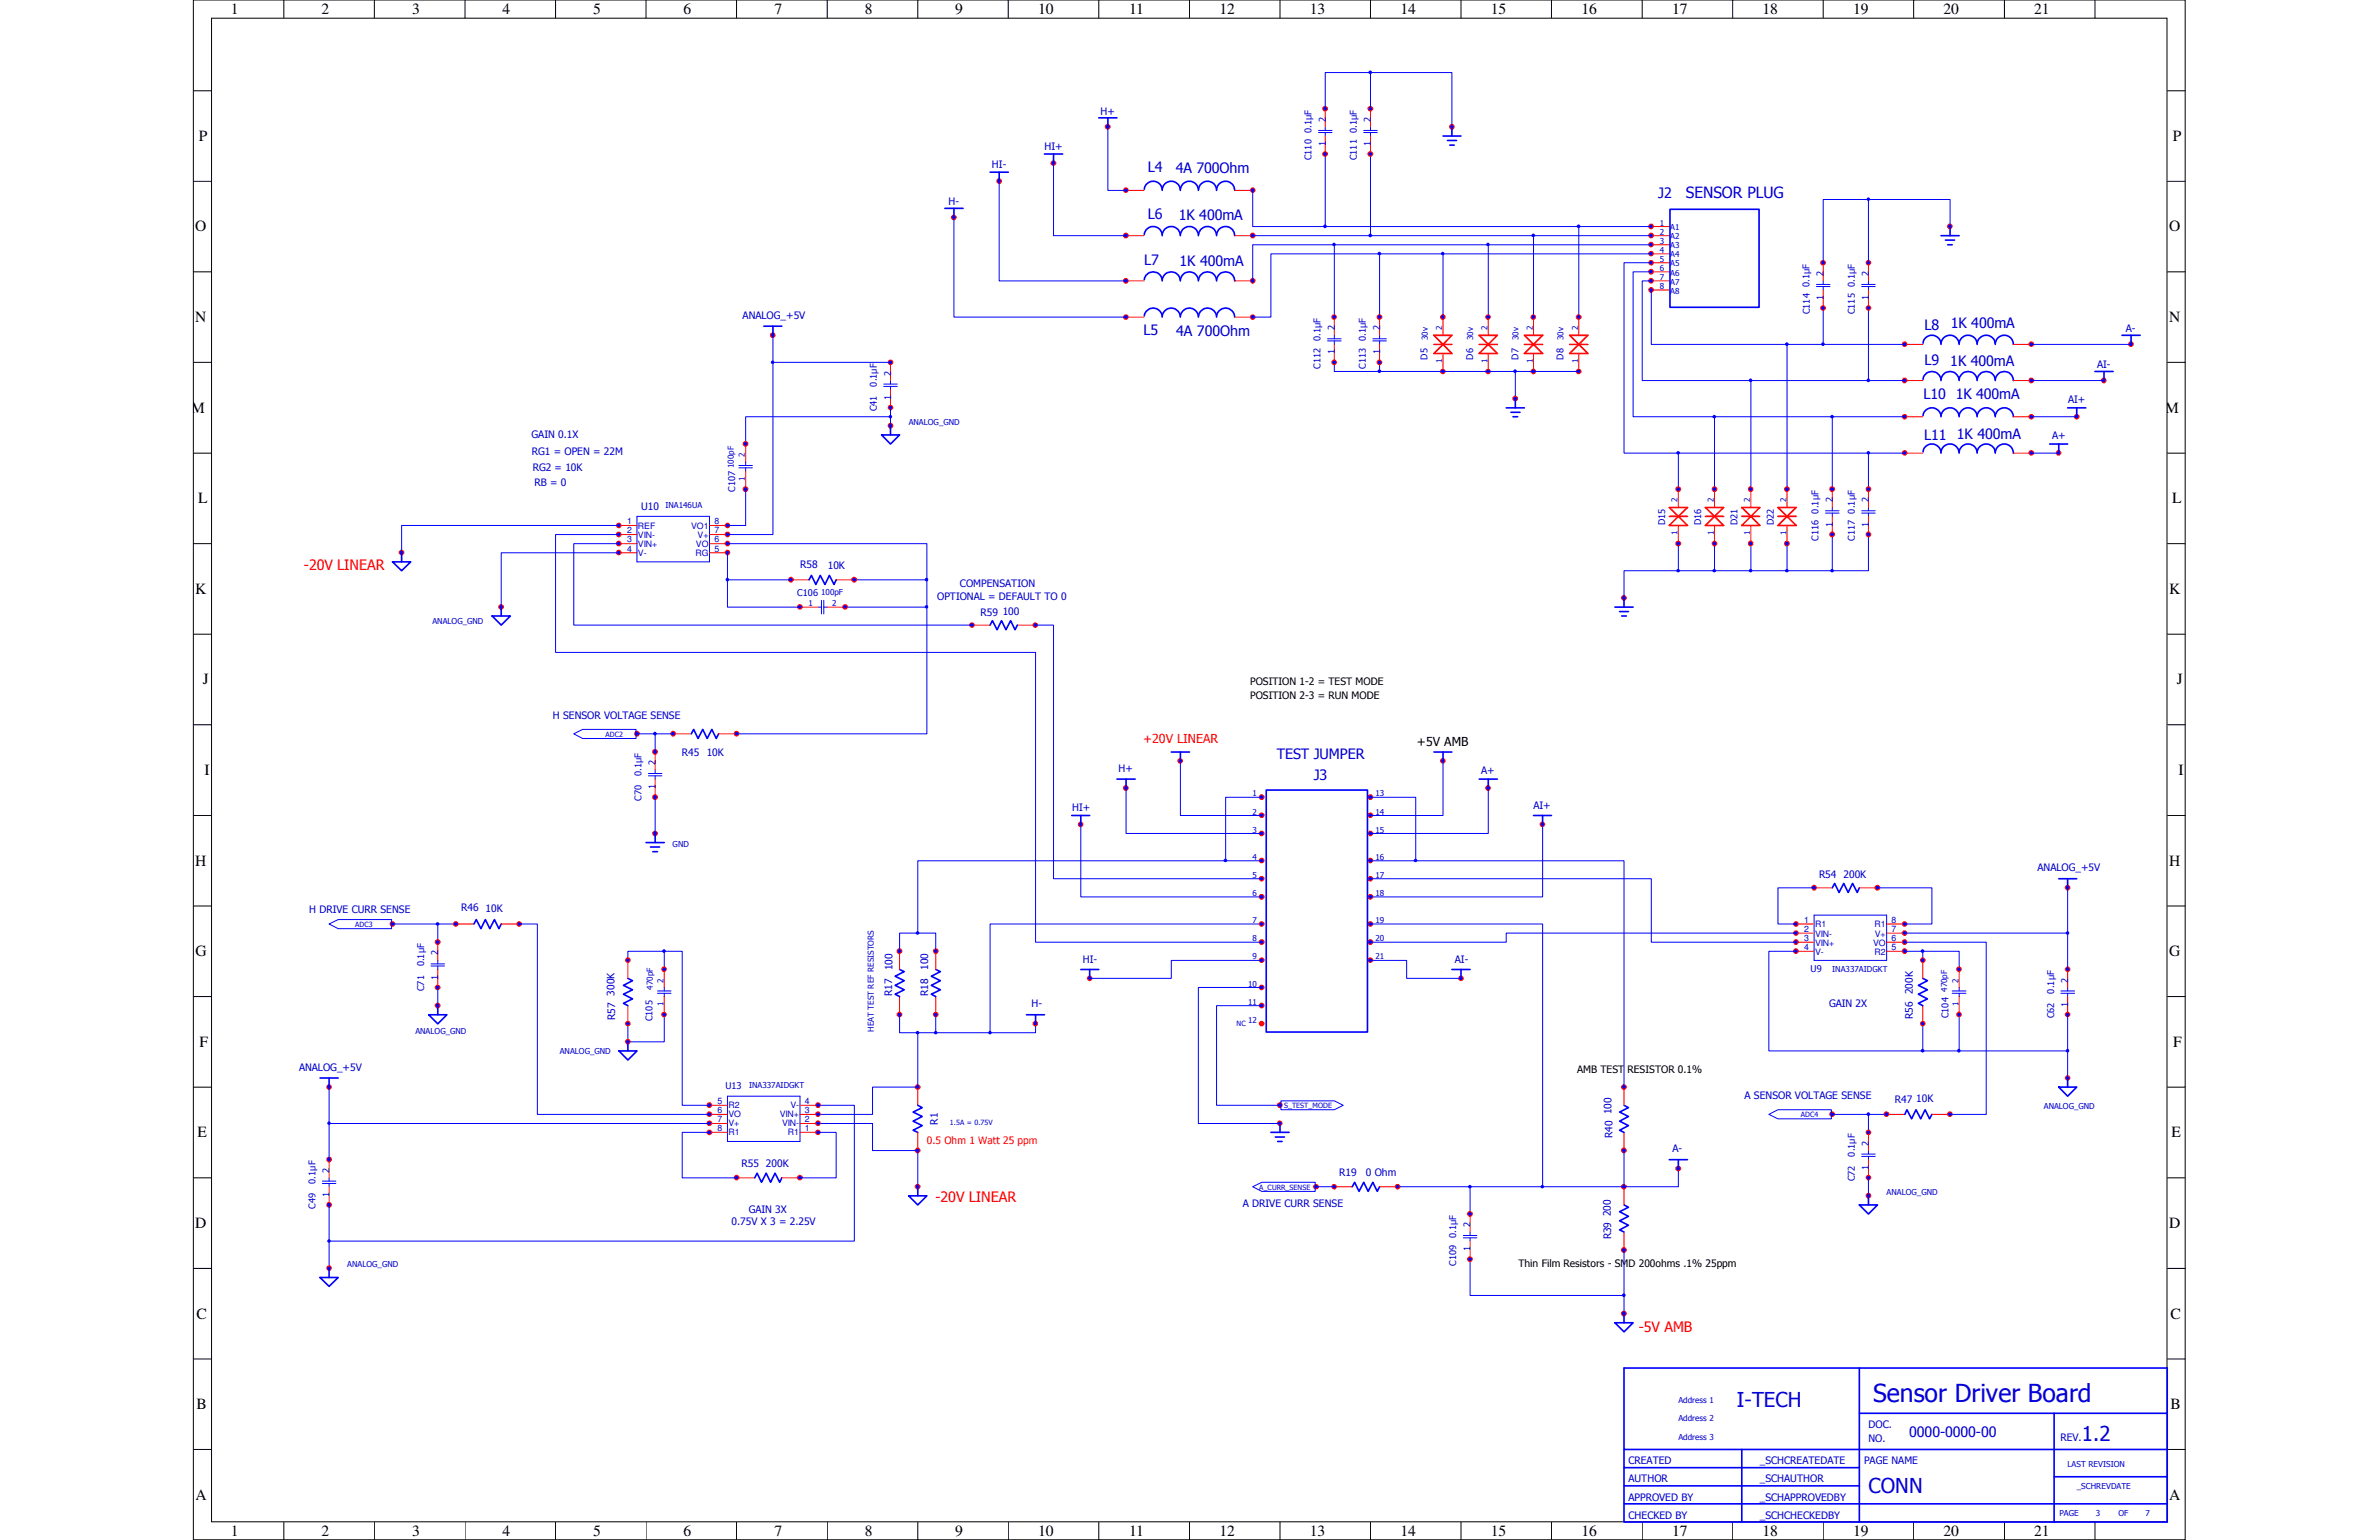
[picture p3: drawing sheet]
<svg xmlns="http://www.w3.org/2000/svg" width="432mm" height="279mm" viewBox="0 0 432 279" stroke-linecap="round" stroke-linejoin="round" font-family="sans-serif">
<defs><g id="words">
<text font-size="4.5" fill="#0000c8" x="340" y="254.3">Sensor Driver Board</text>
<g font-size="3.7" fill="#0000c8">
<text x="315.3" y="255.2">I-TECH</text>
<text x="377.9" y="261.4">1.2</text>
<text x="339.1" y="270.8">CONN</text>
</g>
<g font-size="2.8">
<text x="41.9" y="2.5">1</text>
<text x="58.3" y="2.5">2</text>
<text x="74.8" y="2.5">3</text>
<text x="91.2" y="2.5">4</text>
<text x="107.7" y="2.5">5</text>
<text x="124.1" y="2.5">6</text>
<text x="140.5" y="2.5">7</text>
<text x="157" y="2.5">8</text>
<text x="173.4" y="2.5">9</text>
<text x="188.4" y="2.5">10</text>
<text x="204.9" y="2.5">11</text>
<text x="221.3" y="2.5">12</text>
<text x="237.7" y="2.5">13</text>
<text x="254.2" y="2.5">14</text>
<text x="270.6" y="2.5">15</text>
<text x="287" y="2.5">16</text>
<text x="303.5" y="2.5">17</text>
<text x="319.9" y="2.5">18</text>
<text x="336.3" y="2.5">19</text>
<text x="352.8" y="2.5">20</text>
<text x="369.2" y="2.5">21</text>
<text x="36.1" y="25.6">P</text>
<text x="394.4" y="25.6">P</text>
<text x="35.4" y="42">O</text>
<text x="393.7" y="42">O</text>
<text x="35.4" y="58.4">N</text>
<text x="393.7" y="58.4">N</text>
<text x="34.7" y="74.9">M</text>
<text x="393" y="74.9">M</text>
<text x="36" y="91.3">L</text>
<text x="394.2" y="91.3">L</text>
<text x="35.4" y="107.7">K</text>
<text x="393.7" y="107.7">K</text>
<text x="36.8" y="124.2">J</text>
<text x="395.1" y="124.2">J</text>
<text x="37.1" y="140.6">I</text>
<text x="395.4" y="140.6">I</text>
<text x="35.4" y="157.1">H</text>
<text x="393.7" y="157.1">H</text>
<text x="35.5" y="173.5">G</text>
<text x="393.7" y="173.5">G</text>
<text x="36.2" y="189.9">F</text>
<text x="394.5" y="189.9">F</text>
<text x="35.9" y="206.4">E</text>
<text x="394.1" y="206.4">E</text>
<text x="35.4" y="222.8">D</text>
<text x="393.7" y="222.8">D</text>
<text x="35.7" y="239.2">C</text>
<text x="394" y="239.2">C</text>
<text x="35.7" y="255.7">B</text>
<text x="394" y="255.7">B</text>
<text x="35.5" y="272.1">A</text>
<text x="393.7" y="272.1">A</text>
<text x="41.9" y="278.7">1</text>
<text x="58.3" y="278.7">2</text>
<text x="74.8" y="278.7">3</text>
<text x="91.2" y="278.7">4</text>
<text x="107.7" y="278.7">5</text>
<text x="124.1" y="278.7">6</text>
<text x="140.5" y="278.7">7</text>
<text x="157" y="278.7">8</text>
<text x="173.4" y="278.7">9</text>
<text x="188.4" y="278.7">10</text>
<text x="204.9" y="278.7">11</text>
<text x="221.3" y="278.7">12</text>
<text x="237.7" y="278.7">13</text>
<text x="254.2" y="278.7">14</text>
<text x="270.6" y="278.7">15</text>
<text x="287" y="278.7">16</text>
<text x="303.5" y="278.7">17</text>
<text x="319.9" y="278.7">18</text>
<text x="336.3" y="278.7">19</text>
<text x="352.8" y="278.7">20</text>
<text x="369.2" y="278.7">21</text>
</g>
<text font-size="2.8" fill="#0000c8" x="306" y="36">SENSOR PLUG</text>
<g font-size="2.6" fill="#0000c8">
<text x="208.3" y="31.2">L4</text>
<text x="213.4" y="31.4">4A 700Ohm</text>
<text x="301" y="35.9">J2</text>
<text x="208.3" y="39.7">L6</text>
<text x="214" y="39.9">1K 400mA</text>
<text x="207.7" y="48">L7</text>
<text x="214.1" y="48.2">1K 400mA</text>
<text x="349.3" y="59.9">L8</text>
<text x="354.1" y="59.4">1K 400mA</text>
<text x="207.6" y="60.8">L5</text>
<text x="213.5" y="60.9">4A 700Ohm</text>
<text x="349.3" y="66.3">L9</text>
<text x="354" y="66.4">1K 400mA</text>
<text x="349.1" y="72.3">L10</text>
<text x="355" y="72.3">1K 400mA</text>
<text x="349.2" y="79.8">L11</text>
<text x="355.2" y="79.6">1K 400mA</text>
<text x="231.7" y="137.7">TEST JUMPER</text>
<text x="238.5" y="141.6">J3</text>
<text x="346.5" y="260.6">0000-0000-00</text>
</g>
<g font-size="2.6" fill="#f00">
<text x="55.2" y="103.5">-20V LINEAR</text>
<text x="169.8" y="218.1">-20V LINEAR</text>
<text x="297.4" y="241.6">-5V AMB</text>
</g>
<text font-size="2.2" fill="#f00" x="207.5" y="134.7">+20V LINEAR</text>
<text font-size="2.2" x="257.2" y="135.4">+5V AMB</text>
<g font-size="1.9" fill="#0000c8">
<text x="199.8" y="20.8">H+</text>
<text x="189.6" y="27.2">HI+</text>
<text x="180" y="30.6">HI-</text>
<text x="172.2" y="37.3">H-</text>
<text x="134.8" y="57.8">ANALOG_+5V</text>
<text x="385.8" y="60.2">A-</text>
<text x="380.6" y="66.8">AI-</text>
<text x="375.4" y="73.2">AI+</text>
<text x="96.5" y="79.4">GAIN 0.1X</text>
<text x="96.5" y="82.5">RG1 = OPEN = 22M</text>
<text x="372.5" y="79.7">A+</text>
<text x="96.7" y="85.5">RG2 = 10K</text>
<text x="97" y="88.3">RB = 0</text>
<text x="116.4" y="92.5">U10</text>
<text x="145.2" y="103">R58</text>
<text x="150.2" y="103.2">10K</text>
<text x="174.2" y="106.6">COMPENSATION</text>
<text x="170.1" y="108.8">OPTIONAL = DEFAULT TO 0</text>
<text x="178" y="111.7">R59</text>
<text x="182" y="111.5">100</text>
<text x="100.3" y="130.4">H SENSOR VOLTAGE SENSE</text>
<text x="123.8" y="137.1">R45</text>
<text x="128.3" y="137.1">10K</text>
<text x="203" y="140.1">H+</text>
<text x="268.8" y="140.5">A+</text>
<text x="194.6" y="147.1">HI+</text>
<text x="278.3" y="146.8">AI+</text>
<text x="330.2" y="159.2">R54</text>
<text x="334.6" y="159.2">200K</text>
<text x="369.8" y="158.1">ANALOG_+5V</text>
<text x="56.1" y="165.7">H DRIVE CURR SENSE</text>
<text x="83.7" y="165.4">R46</text>
<text x="88.1" y="165.5">10K</text>
<text x="162" y="176" transform="rotate(-90 162 176)">100</text>
<text x="168.4" y="175.9" transform="rotate(-90 168.4 175.9)">100</text>
<text x="196.5" y="174.7">HI-</text>
<text x="264.1" y="174.7">AI-</text>
<text x="111.5" y="180.6" transform="rotate(-90 111.5 180.6)">300K</text>
<text x="111.6" y="185.1" transform="rotate(-90 111.6 185.1)">R57</text>
<text x="161.9" y="180.8" transform="rotate(-90 161.9 180.8)">R17</text>
<text x="168.5" y="180.8" transform="rotate(-90 168.5 180.8)">R18</text>
<text x="187.2" y="182.8">H-</text>
<text x="332" y="182.7">GAIN 2X</text>
<text x="347.2" y="184.9" transform="rotate(-90 347.2 184.9)">R56</text>
<text x="347.2" y="180.4" transform="rotate(-90 347.2 180.4)">200K</text>
<text x="54.3" y="194.2">ANALOG_+5V</text>
<text x="292.5" y="202.1" transform="rotate(-90 292.5 202.1)">100</text>
<text x="316.7" y="199.4">A SENSOR VOLTAGE SENSE</text>
<text x="343.9" y="200.1">R47</text>
<text x="347.8" y="200">10K</text>
<text x="170.2" y="204" transform="rotate(-90 170.2 204)">R1</text>
<text x="292.7" y="206.5" transform="rotate(-90 292.7 206.5)">R40</text>
<text x="303.6" y="209">A-</text>
<text x="134.6" y="211.8">R55</text>
<text x="139" y="211.8">200K</text>
<text x="243.1" y="213.4">R19</text>
<text x="247.9" y="213.4">0 Ohm</text>
<text x="135.9" y="220">GAIN 3X</text>
<text x="225.6" y="219">A DRIVE CURR SENSE</text>
<text x="292.4" y="220.6" transform="rotate(-90 292.4 220.6)">200</text>
<text x="132.8" y="222.3">0.75V X 3 = 2.25V</text>
<text x="292.4" y="224.9" transform="rotate(-90 292.4 224.9)">R39</text>
<text x="339.1" y="259.1">DOC.</text>
<text x="339.1" y="261.6">NO.</text>
<text x="374" y="261.4">REV.</text>
<text x="295.6" y="265.7">CREATED</text>
<text x="295.6" y="268.9">AUTHOR</text>
<text x="319.4" y="268.9">_SCHAUTHOR</text>
<text x="319.4" y="265.7">_SCHCREATEDATE</text>
<text x="338.3" y="265.7">PAGE NAME</text>
<text x="295.6" y="275.5">CHECKED BY</text>
<text x="295.6" y="272.2">APPROVED BY</text>
<text x="319.4" y="275.5">_SCHCHECKEDBY</text>
<text x="319.4" y="272.2">_SCHAPPROVEDBY</text>
</g>
<g font-size="1.9">
<text x="226.9" y="124.3">POSITION 1-2 = TEST MODE</text>
<text x="226.9" y="126.8">POSITION 2-3 = RUN MODE</text>
<text x="286.3" y="194.6">AMB TEST RESISTOR 0.1%</text>
<text x="275.6" y="229.9">Thin Film Resistors - SMD 200ohms .1% 25ppm</text>
</g>
<text font-size="1.9" fill="#f00" x="168.2" y="207.5">0.5 Ohm 1 Watt 25 ppm</text>
<g font-size="1.7" fill="#0000c8">
<text x="240.6" y="22.1" transform="rotate(-90 240.6 22.1)">2</text>
<text x="248.8" y="22.1" transform="rotate(-90 248.8 22.1)">2</text>
<text x="238" y="29.1" transform="rotate(-90 238 29.1)">C110</text>
<text x="238" y="24.1" transform="rotate(-90 238 24.1)">0.1µF</text>
<text x="240.6" y="26.5" transform="rotate(-90 240.6 26.5)">1</text>
<text x="246.3" y="29.1" transform="rotate(-90 246.3 29.1)">C111</text>
<text x="246.3" y="24.1" transform="rotate(-90 246.3 24.1)">0.1µF</text>
<text x="248.8" y="26.5" transform="rotate(-90 248.8 26.5)">1</text>
<text x="328.4" y="52.1" transform="rotate(-90 328.4 52.1)">0.1µF</text>
<text x="331" y="50.1" transform="rotate(-90 331 50.1)">2</text>
<text x="336.6" y="52.1" transform="rotate(-90 336.6 52.1)">0.1µF</text>
<text x="339.2" y="50.1" transform="rotate(-90 339.2 50.1)">2</text>
<text x="242.3" y="59.9" transform="rotate(-90 242.3 59.9)">2</text>
<text x="250.5" y="59.9" transform="rotate(-90 250.5 59.9)">2</text>
<text x="328.5" y="57" transform="rotate(-90 328.5 57)">C114</text>
<text x="331" y="54.4" transform="rotate(-90 331 54.4)">1</text>
<text x="336.7" y="57" transform="rotate(-90 336.7 57)">C115</text>
<text x="339.2" y="54.4" transform="rotate(-90 339.2 54.4)">1</text>
<text x="239.7" y="61.9" transform="rotate(-90 239.7 61.9)">0.1µF</text>
<text x="242.3" y="64.3" transform="rotate(-90 242.3 64.3)">1</text>
<text x="247.9" y="61.9" transform="rotate(-90 247.9 61.9)">0.1µF</text>
<text x="250.5" y="64.3" transform="rotate(-90 250.5 64.3)">1</text>
<text x="259.1" y="65.2" transform="rotate(-90 259.1 65.2)">D5</text>
<text x="267.4" y="65.2" transform="rotate(-90 267.4 65.2)">D6</text>
<text x="275.6" y="65.2" transform="rotate(-90 275.6 65.2)">D7</text>
<text x="283.8" y="65.2" transform="rotate(-90 283.8 65.2)">D8</text>
<text x="159.1" y="70.1" transform="rotate(-90 159.1 70.1)">0.1µF</text>
<text x="161.8" y="68.2" transform="rotate(-90 161.8 68.2)">2</text>
<text x="239.7" y="66.9" transform="rotate(-90 239.7 66.9)">C112</text>
<text x="247.9" y="66.9" transform="rotate(-90 247.9 66.9)">C113</text>
<text x="159.2" y="74.6" transform="rotate(-90 159.2 74.6)">C41</text>
<text x="161.8" y="72.5" transform="rotate(-90 161.8 72.5)">1</text>
<text x="133.4" y="89.3" transform="rotate(-90 133.4 89.3)">C107</text>
<text x="302.2" y="95.2" transform="rotate(-90 302.2 95.2)">D15</text>
<text x="308.8" y="95.2" transform="rotate(-90 308.8 95.2)">D16</text>
<text x="315.3" y="95.2" transform="rotate(-90 315.3 95.2)">D21</text>
<text x="321.9" y="95.2" transform="rotate(-90 321.9 95.2)">D22</text>
<text x="330.1" y="93.2" transform="rotate(-90 330.1 93.2)">0.1µF</text>
<text x="332.7" y="95.5" transform="rotate(-90 332.7 95.5)">1</text>
<text x="332.7" y="91.1" transform="rotate(-90 332.7 91.1)">2</text>
<text x="336.6" y="93.2" transform="rotate(-90 336.6 93.2)">0.1µF</text>
<text x="339.2" y="95.5" transform="rotate(-90 339.2 95.5)">1</text>
<text x="339.2" y="91.1" transform="rotate(-90 339.2 91.1)">2</text>
<text x="330.1" y="98.1" transform="rotate(-90 330.1 98.1)">C116</text>
<text x="336.7" y="98.1" transform="rotate(-90 336.7 98.1)">C117</text>
<text x="144.7" y="108.2">C106</text>
<text x="116.4" y="140.8" transform="rotate(-90 116.4 140.8)">0.1µF</text>
<text x="119" y="143.2" transform="rotate(-90 119 143.2)">1</text>
<text x="119" y="138.8" transform="rotate(-90 119 138.8)">2</text>
<text x="116.4" y="145.3" transform="rotate(-90 116.4 145.3)">C70</text>
<text x="79.5" y="173.3" transform="rotate(-90 79.5 173.3)">2</text>
<text x="77" y="175.3" transform="rotate(-90 77 175.3)">0.1µF</text>
<text x="77" y="179.8" transform="rotate(-90 77 179.8)">C71</text>
<text x="79.5" y="177.7" transform="rotate(-90 79.5 177.7)">1</text>
<text x="328.6" y="176.4">U9</text>
<text x="375.4" y="178.3" transform="rotate(-90 375.4 178.3)">2</text>
<text x="118.4" y="185.3" transform="rotate(-90 118.4 185.3)">C105</text>
<text x="353.7" y="184.7" transform="rotate(-90 353.7 184.7)">C104</text>
<text x="372.8" y="184.8" transform="rotate(-90 372.8 184.8)">C62</text>
<text x="372.8" y="180.3" transform="rotate(-90 372.8 180.3)">0.1µF</text>
<text x="375.4" y="182.6" transform="rotate(-90 375.4 182.6)">1</text>
<text x="131.7" y="197.7">U13</text>
<text x="336.6" y="209.8" transform="rotate(-90 336.6 209.8)">0.1µF</text>
<text x="339.2" y="207.9" transform="rotate(-90 339.2 207.9)">2</text>
<text x="57.2" y="214.8" transform="rotate(-90 57.2 214.8)">0.1µF</text>
<text x="59.8" y="212.8" transform="rotate(-90 59.8 212.8)">2</text>
<text x="336.7" y="214.3" transform="rotate(-90 336.7 214.3)">C72</text>
<text x="339.2" y="212.2" transform="rotate(-90 339.2 212.2)">1</text>
<text x="57.3" y="219.3" transform="rotate(-90 57.3 219.3)">C49</text>
<text x="59.8" y="217.2" transform="rotate(-90 59.8 217.2)">1</text>
<text x="264.3" y="224.7" transform="rotate(-90 264.3 224.7)">0.1µF</text>
<text x="266.9" y="227" transform="rotate(-90 266.9 227)">1</text>
<text x="266.9" y="222.6" transform="rotate(-90 266.9 222.6)">2</text>
<text x="264.3" y="229.6" transform="rotate(-90 264.3 229.6)">C109</text>
</g>
<g font-size="1.6" fill="#0000c8">
<text x="113.8" y="95.1">1</text>
<text x="115.8" y="96">REF</text>
<text x="125.4" y="96">VO1</text>
<text x="129.7" y="95.1">8</text>
<text x="113.8" y="96.8">2</text>
<text x="113.8" y="98.4">3</text>
<text x="113.8" y="100.1">4</text>
<text x="115.8" y="97.6">VIN-</text>
<text x="115.8" y="99.2">VIN+</text>
<text x="115.8" y="100.9">V-</text>
<text x="126.2" y="100.9">RG</text>
<text x="126.3" y="99.2">VO</text>
<text x="126.6" y="97.6">V+</text>
<text x="129.7" y="100.1">5</text>
<text x="129.7" y="98.4">6</text>
<text x="129.7" y="96.8">7</text>
<text x="327.5" y="167.5">1</text>
<text x="343.3" y="167.5">8</text>
<text x="327.5" y="169.1">2</text>
<text x="327.5" y="170.7">3</text>
<text x="327.5" y="172.4">4</text>
<text x="329.4" y="168.3">R1</text>
<text x="329.4" y="169.9">VIN-</text>
<text x="329.4" y="171.6">VIN+</text>
<text x="329.4" y="173.2">V-</text>
<text x="340" y="171.6">VO</text>
<text x="340.2" y="173.2">R2</text>
<text x="340.2" y="168.3">R1</text>
<text x="340.3" y="169.9">V+</text>
<text x="343.3" y="170.7">6</text>
<text x="343.3" y="172.4">5</text>
<text x="343.3" y="169.1">7</text>
<text x="130.3" y="200.3">5</text>
<text x="130.3" y="202">6</text>
<text x="130.3" y="203.6">7</text>
<text x="132.2" y="201">R2</text>
<text x="132.2" y="202.6">VO</text>
<text x="141.5" y="202.6">VIN+</text>
<text x="143.5" y="201">V-</text>
<text x="146.1" y="203.6">2</text>
<text x="146.1" y="200.3">4</text>
<text x="146.1" y="202">3</text>
<text x="130.3" y="205.3">8</text>
<text x="132.2" y="204.3">V+</text>
<text x="132.2" y="206">R1</text>
<text x="141.9" y="204.3">VIN-</text>
<text x="143" y="206">R1</text>
<text x="146.1" y="205.3">1</text>
</g>
<g font-size="1.5" fill="#0000c8">
<text x="301.3" y="40.9">1</text>
<text x="303.1" y="41.8">A1</text>
<text x="301.3" y="42.6">2</text>
<text x="301.3" y="44.2">3</text>
<text x="301.3" y="45.9">4</text>
<text x="301.3" y="47.5">5</text>
<text x="303.1" y="43.4">A2</text>
<text x="303.1" y="45">A3</text>
<text x="303.1" y="46.7">A4</text>
<text x="301.3" y="49.1">6</text>
<text x="301.3" y="50.8">7</text>
<text x="301.3" y="52.5">8</text>
<text x="303.1" y="48.3">A5</text>
<text x="303.1" y="50">A6</text>
<text x="303.1" y="51.6">A7</text>
<text x="303.1" y="53.3">A8</text>
<text x="261.8" y="59.9" transform="rotate(-90 261.8 59.9)">2</text>
<text x="270" y="59.9" transform="rotate(-90 270 59.9)">2</text>
<text x="278.2" y="59.9" transform="rotate(-90 278.2 59.9)">2</text>
<text x="286.4" y="59.9" transform="rotate(-90 286.4 59.9)">2</text>
<text x="259.2" y="61.7" transform="rotate(-90 259.2 61.7)">30v</text>
<text x="261.8" y="65.8" transform="rotate(-90 261.8 65.8)">1</text>
<text x="267.4" y="61.7" transform="rotate(-90 267.4 61.7)">30v</text>
<text x="270" y="65.8" transform="rotate(-90 270 65.8)">1</text>
<text x="275.6" y="61.7" transform="rotate(-90 275.6 61.7)">30v</text>
<text x="278.2" y="65.8" transform="rotate(-90 278.2 65.8)">1</text>
<text x="283.8" y="61.7" transform="rotate(-90 283.8 61.7)">30v</text>
<text x="286.4" y="65.8" transform="rotate(-90 286.4 65.8)">1</text>
<text x="164.9" y="77.1">ANALOG_GND</text>
<text x="135.2" y="82.9" transform="rotate(-90 135.2 82.9)">2</text>
<text x="133.2" y="84.9" transform="rotate(-90 133.2 84.9)">100pF</text>
<text x="135.2" y="87.2" transform="rotate(-90 135.2 87.2)">1</text>
<text x="120.8" y="92.2">INA146UA</text>
<text x="304.5" y="91.1" transform="rotate(-90 304.5 91.1)">2</text>
<text x="311.1" y="91.1" transform="rotate(-90 311.1 91.1)">2</text>
<text x="317.7" y="91.1" transform="rotate(-90 317.7 91.1)">2</text>
<text x="324.2" y="91.1" transform="rotate(-90 324.2 91.1)">2</text>
<text x="304.5" y="97.1" transform="rotate(-90 304.5 97.1)">1</text>
<text x="311.1" y="97.1" transform="rotate(-90 311.1 97.1)">1</text>
<text x="317.7" y="97.1" transform="rotate(-90 317.7 97.1)">1</text>
<text x="324.2" y="97.1" transform="rotate(-90 324.2 97.1)">1</text>
<text x="149.1" y="107.9">100pF</text>
<text x="78.5" y="113.2">ANALOG_GND</text>
<text x="146.8" y="110">1</text>
<text x="151" y="110">2</text>
<text x="227.3" y="144.5">1</text>
<text x="227.3" y="147.8">2</text>
<text x="249.6" y="144.5">13</text>
<text x="249.6" y="147.8">14</text>
<text x="122.1" y="153.7">GND</text>
<text x="227.3" y="151">3</text>
<text x="227.3" y="156">4</text>
<text x="249.6" y="151">15</text>
<text x="249.6" y="156">16</text>
<text x="227.3" y="159.3">5</text>
<text x="249.6" y="159.3">17</text>
<text x="227.3" y="162.6">6</text>
<text x="227.3" y="167.5">7</text>
<text x="249.6" y="162.6">18</text>
<text x="249.6" y="167.5">19</text>
<text x="227.3" y="170.8">8</text>
<text x="249.6" y="170.8">20</text>
<text x="118.5" y="179.6" transform="rotate(-90 118.5 179.6)">470pF</text>
<text x="120.4" y="178.3" transform="rotate(-90 120.4 178.3)">2</text>
<text x="226.5" y="179">10</text>
<text x="227.3" y="174.1">9</text>
<text x="249.6" y="174.1">21</text>
<text x="332.6" y="176.3">INA337AIDGKT</text>
<text x="353.4" y="180" transform="rotate(-90 353.4 180)">470pF</text>
<text x="355.5" y="178.3" transform="rotate(-90 355.5 178.3)">2</text>
<text x="120.4" y="182.5" transform="rotate(-90 120.4 182.5)">1</text>
<text x="226.5" y="182.3">11</text>
<text x="226.5" y="185.6">12</text>
<text x="355.5" y="182.5" transform="rotate(-90 355.5 182.5)">1</text>
<text x="75.4" y="187.6">ANALOG_GND</text>
<text x="101.6" y="191.2">ANALOG_GND</text>
<text x="158.6" y="187.2" transform="rotate(-90 158.6 187.2)">HEAT TEST REF RESISTORS</text>
<text x="136" y="197.5">INA337AIDGKT</text>
<text x="371" y="201.1">ANALOG_GND</text>
<text x="342.4" y="216.8">ANALOG_GND</text>
<text x="63" y="230">ANALOG_GND</text>
<text x="304.6" y="254.6">Address 1</text>
<text x="304.6" y="257.9">Address 2</text>
<text x="304.6" y="261.2">Address 3</text>
<text x="375.3" y="266.1">LAST REVISION</text>
<text x="373.8" y="275">PAGE</text>
<text x="376.9" y="270.2">_SCHREVDATE</text>
<text x="380.4" y="275">3</text>
<text x="384.5" y="275">OF</text>
<text x="389.4" y="275">7</text>
</g>
<g font-size="1.3" fill="#0000c8">
<text x="109.9" y="133.7">ADC2</text>
<text x="64.5" y="168.2">ADC3</text>
<text x="224.5" y="186.2">NC</text>
<text x="233.1" y="201">S_TEST_MODE</text>
<text x="326.9" y="202.7">ADC4</text>
<text x="172.4" y="204">1.5A = 0.75V</text>
<text x="228.6" y="215.9">A_CURR_SENSE</text>
</g>
</g></defs>
<g fill="none" stroke="#000" stroke-width=".18">
<path d="M35.1 0h361.5v279.4h-361.5zM35.1 16.5h3.3M38.4 3.3h354.9v272.8h-354.9zM51.5 0v3.3M67.9 0v3.3M84.4 0v3.3M100.8 0v3.3M117.3 0v3.3M133.7 0v3.3M150.2 0v3.3M166.6 0v3.3M183 0v3.3"/>
<path d="M199.4 0v3.3M215.9 0v3.3M232.3 0v3.3M248.8 0v3.3M265.2 0v3.3M281.6 0v3.3M298.1 0v3.3M314.5 0v3.3M330.9 0v3.3M347.3 0v3.3M363.8 0v3.3M380.2 0v3.3"/>
<path d="M393.4 16.5h3.3M35.1 32.9h3.3M393.4 32.9h3.3M35.1 49.3h3.3M393.4 49.3h3.3M35.1 65.7h3.3M393.4 65.7h3.3M35.1 98.6h3.3M35.1 82.2h3.3M393.4 98.6h3.3M393.4 82.2h3.3M35.1 115.1h3.3"/>
<path d="M393.4 115.1h3.3M35.1 131.5h3.3M393.4 131.5h3.3M35.1 148h3.3M393.4 148h3.3M35.1 164.4h3.3M393.4 164.4h3.3M35.1 197.2h3.3M35.1 180.8h3.3M393.4 197.2h3.3M393.4 180.8h3.3M35.1 213.7h3.3"/>
<path d="M393.4 213.7h3.3M35.1 230.1h3.3M393.4 230.1h3.3M35.1 246.5h3.3M393.4 246.5h3.3M35.1 263h3.3M51.5 276.1v3.3M67.9 276.1v3.3M84.4 276.1v3.3M100.8 276.1v3.3M117.3 276.1v3.3M133.7 276.1v3.3"/>
<path d="M150.2 276.1v3.3M166.6 276.1v3.3M183 276.1v3.3M199.4 276.1v3.3M215.9 276.1v3.3M232.3 276.1v3.3M248.8 276.1v3.3M265.2 276.1v3.3M281.6 276.1v3.3M298.1 276.1v3.3M314.5 276.1v3.3M330.9 276.1v3.3"/>
<path d="M347.3 276.1v3.3M363.8 276.1v3.3M380.2 276.1v3.3M393.4 263h3.3"/>
</g>
<path d="M337.5 248.2v18.1h-42.7v-3.3M337.5 256.4h55.9M372.8 256.4v19.7M294.8 266.3v3.3h42.7v-3.3M294.8 269.6v3.2h42.7v-3.2M294.8 272.8v3.3h42.7v-3.3h55.9M316.1 263v13.1M372.8 267.9h20.6M393.4 263h-98.6v-14.8h98.6v27.9h-55.9" fill="none" stroke="#00f" stroke-width=".3"/>
<path d="M166.6 197.2v3.3" fill="none" stroke="#f00" stroke-width=".18"/>
<circle cx="166.6" cy="197.2" r=".39" fill="#f00"/>
<circle cx="166.6" cy="197.2" r=".39" fill="none" stroke="#f00" stroke-width=".25"/>
<path d="M166.4 197h.3v.4h-.3z" fill-rule="evenodd" fill="#00f"/>
<path d="M166.4 197h.3v.4h-.3z" fill="none" stroke="#00f" stroke-width=".18"/>
<path d="M166.6 200.5l.8 .5-1.7 .8 1.7 .8-1.7 .8 1.7 .8-1.7 .9 .9 .3" fill="none" stroke="#00f" stroke-width=".3"/>
<path d="M166.6 205.4v3.3" fill="none" stroke="#f00" stroke-width=".18"/>
<circle cx="166.6" cy="208.7" r=".4" fill="#f00"/>
<circle cx="166.6" cy="208.7" r=".4" fill="none" stroke="#f00" stroke-width=".25"/>
<path d="M166.4 208.5h.3v.4h-.3z" fill-rule="evenodd" fill="#00f"/>
<path d="M166.4 208.5h.3v.4h-.3z" fill="none" stroke="#00f" stroke-width=".18"/>
<circle cx="214.2" cy="138" r=".38" fill="#f00"/>
<circle cx="214.2" cy="138" r=".38" fill="none" stroke="#f00" stroke-width=".25"/>
<path d="M214.1 137.9h.3v.3h-.3z" fill-rule="evenodd" fill="#00f"/>
<path d="M214.1 137.9h.3v.3h-.3z" fill="none" stroke="#00f" stroke-width=".18"/>
<path d="M212.6 136.4h3.3M214.2 136.4v1.7" fill="none" stroke="#00f" stroke-width=".3"/>
<circle cx="201.1" cy="23" r=".4" fill="#f00"/>
<circle cx="201.1" cy="23" r=".4" fill="none" stroke="#f00" stroke-width=".25"/>
<path d="M200.9 22.8h.3v.4h-.3z" fill-rule="evenodd" fill="#00f"/>
<path d="M200.9 22.8h.3v.4h-.3z" fill="none" stroke="#00f" stroke-width=".18"/>
<path d="M199.4 21.4h3.3M201.1 21.4v1.6" fill="none" stroke="#00f" stroke-width=".3"/>
<circle cx="191.2" cy="29.6" r=".39" fill="#f00"/>
<circle cx="191.2" cy="29.6" r=".39" fill="none" stroke="#f00" stroke-width=".25"/>
<path d="M191 29.4h.4v.3h-.4z" fill-rule="evenodd" fill="#00f"/>
<path d="M191 29.4h.4v.3h-.4z" fill="none" stroke="#00f" stroke-width=".18"/>
<path d="M189.6 27.9h3.3M191.2 27.9v1.7" fill="none" stroke="#00f" stroke-width=".3"/>
<circle cx="181.3" cy="32.9" r=".39" fill="#f00"/>
<circle cx="181.3" cy="32.9" r=".39" fill="none" stroke="#f00" stroke-width=".25"/>
<path d="M181.2 32.7h.3v.3h-.3z" fill-rule="evenodd" fill="#00f"/>
<path d="M181.2 32.7h.3v.3h-.3z" fill="none" stroke="#00f" stroke-width=".18"/>
<path d="M179.7 31.2h3.3M181.4 31.2v1.7" fill="none" stroke="#00f" stroke-width=".3"/>
<circle cx="204.3" cy="143" r=".39" fill="#f00"/>
<circle cx="204.3" cy="143" r=".39" fill="none" stroke="#f00" stroke-width=".25"/>
<path d="M204.2 142.8h.3v.3h-.3z" fill-rule="evenodd" fill="#00f"/>
<path d="M204.2 142.8h.3v.3h-.3z" fill="none" stroke="#00f" stroke-width=".18"/>
<path d="M202.7 141.4h3.3M204.4 141.4v1.6" fill="none" stroke="#00f" stroke-width=".3"/>
<path d="M163.3 180.8v3.3" fill="none" stroke="#f00" stroke-width=".18"/>
<circle cx="163.3" cy="184.1" r=".39" fill="#f00"/>
<circle cx="163.3" cy="184.1" r=".39" fill="none" stroke="#f00" stroke-width=".25"/>
<path d="M163.1 183.9h.3v.3h-.3z" fill-rule="evenodd" fill="#00f"/>
<path d="M163.1 183.9h.3v.3h-.3z" fill="none" stroke="#00f" stroke-width=".18"/>
<path d="M163.3 175.9l.8 .4-1.6 .8 1.6 .8-1.6 .9 1.6 .8-1.6 .8 .8 .4" fill="none" stroke="#00f" stroke-width=".3"/>
<path d="M163.3 172.6v3.3" fill="none" stroke="#f00" stroke-width=".18"/>
<circle cx="163.3" cy="172.6" r=".4" fill="#f00"/>
<circle cx="163.3" cy="172.6" r=".4" fill="none" stroke="#f00" stroke-width=".25"/>
<path d="M163.1 172.4h.3v.3h-.3z" fill-rule="evenodd" fill="#00f"/>
<path d="M163.1 172.4h.3v.3h-.3z" fill="none" stroke="#00f" stroke-width=".18"/>
<path d="M169.8 180.8v3.3" fill="none" stroke="#f00" stroke-width=".18"/>
<circle cx="169.8" cy="184.1" r=".38" fill="#f00"/>
<circle cx="169.8" cy="184.1" r=".38" fill="none" stroke="#f00" stroke-width=".25"/>
<path d="M169.7 183.9h.3v.3h-.3z" fill-rule="evenodd" fill="#00f"/>
<path d="M169.7 183.9h.3v.3h-.3z" fill="none" stroke="#00f" stroke-width=".18"/>
<path d="M169.8 175.9l.9 .4-1.7 .8 1.7 .8-1.7 .9 1.7 .8-1.7 .8 .8 .4" fill="none" stroke="#00f" stroke-width=".3"/>
<path d="M169.8 172.6v3.3" fill="none" stroke="#f00" stroke-width=".18"/>
<circle cx="169.8" cy="172.6" r=".39" fill="#f00"/>
<circle cx="169.8" cy="172.6" r=".39" fill="none" stroke="#f00" stroke-width=".25"/>
<path d="M169.7 172.4h.3v.3h-.3z" fill-rule="evenodd" fill="#00f"/>
<path d="M169.7 172.4h.3v.3h-.3z" fill="none" stroke="#00f" stroke-width=".18"/>
<path d="M207.7 34.3a1.64 1.64 0 0 1 1.7-1.4 1.64 1.64 0 0 1 1.5 1.6M210.9 34.3a1.66 1.66 0 0 1 1.8-1.4 1.66 1.66 0 0 1 1.5 1.6M214.2 34.3a1.63 1.63 0 0 1 1.8-1.4 1.63 1.63 0 0 1 1.5 1.6M217.6 34.3a1.64 1.64 0 0 1 1.7-1.4 1.64 1.64 0 0 1 1.5 1.6M220.8 34.3a1.66 1.66 0 0 1 1.8-1.4 1.66 1.66 0 0 1 1.5 1.6" fill="none" stroke="#00f" stroke-width=".3"/>
<path d="M204.4 34.5h3.2" fill="none" stroke="#f00" stroke-width=".18"/>
<circle cx="204.3" cy="34.5" r=".38" fill="#f00"/>
<circle cx="204.3" cy="34.5" r=".38" fill="none" stroke="#f00" stroke-width=".25"/>
<path d="M204.2 34.3h.3v.4h-.3z" fill-rule="evenodd" fill="#00f"/>
<path d="M204.2 34.3h.3v.4h-.3z" fill="none" stroke="#00f" stroke-width=".18"/>
<path d="M224.1 34.5h3.3" fill="none" stroke="#f00" stroke-width=".18"/>
<circle cx="227.4" cy="34.5" r=".38" fill="#f00"/>
<circle cx="227.4" cy="34.5" r=".38" fill="none" stroke="#f00" stroke-width=".25"/>
<path d="M227.2 34.3h.3v.4h-.3z" fill-rule="evenodd" fill="#00f"/>
<path d="M227.2 34.3h.3v.4h-.3z" fill="none" stroke="#00f" stroke-width=".18"/>
<path d="M207.7 57.3a1.64 1.64 0 0 1 1.7-1.4 1.64 1.64 0 0 1 1.5 1.6M210.9 57.3a1.66 1.66 0 0 1 1.8-1.4 1.66 1.66 0 0 1 1.5 1.6M214.2 57.3a1.64 1.64 0 0 1 1.8-1.4 1.64 1.64 0 0 1 1.5 1.6M217.6 57.3a1.64 1.64 0 0 1 1.7-1.4 1.64 1.64 0 0 1 1.5 1.6M220.8 57.3a1.66 1.66 0 0 1 1.8-1.4 1.66 1.66 0 0 1 1.5 1.6" fill="none" stroke="#00f" stroke-width=".3"/>
<path d="M204.4 57.5h3.2" fill="none" stroke="#f00" stroke-width=".18"/>
<circle cx="204.3" cy="57.5" r=".38" fill="#f00"/>
<circle cx="204.3" cy="57.5" r=".38" fill="none" stroke="#f00" stroke-width=".25"/>
<path d="M204.2 57.3h.3v.4h-.3z" fill-rule="evenodd" fill="#00f"/>
<path d="M204.2 57.3h.3v.4h-.3z" fill="none" stroke="#00f" stroke-width=".18"/>
<path d="M224.1 57.5h3.3" fill="none" stroke="#f00" stroke-width=".18"/>
<circle cx="227.4" cy="57.5" r=".38" fill="#f00"/>
<circle cx="227.4" cy="57.5" r=".38" fill="none" stroke="#f00" stroke-width=".25"/>
<path d="M227.2 57.3h.3v.4h-.3z" fill-rule="evenodd" fill="#00f"/>
<path d="M201.1 23v11.5h3.3M227.2 57.3h.3v.4h-.3z" fill="none" stroke="#00f" stroke-width=".18"/>
<circle cx="166.6" cy="215.3" r=".39" fill="#f00"/>
<circle cx="166.6" cy="215.3" r=".39" fill="none" stroke="#f00" stroke-width=".25"/>
<path d="M166.4 215.2h.3v.2h-.3z" fill-rule="evenodd" fill="#00f"/>
<path d="M148.5 203.8h9.9v4.9h8.2v6.6M166.4 215.2h.3v.2h-.3z" fill="none" stroke="#00f" stroke-width=".18"/>
<path d="M207.7 42.5a1.64 1.64 0 0 1 1.7-1.4 1.64 1.64 0 0 1 1.5 1.7M210.9 42.5a1.66 1.66 0 0 1 1.8-1.4 1.66 1.66 0 0 1 1.5 1.7M214.2 42.5a1.63 1.63 0 0 1 1.8-1.4 1.63 1.63 0 0 1 1.5 1.7M217.6 42.5a1.64 1.64 0 0 1 1.7-1.4 1.64 1.64 0 0 1 1.5 1.7M220.8 42.5a1.66 1.66 0 0 1 1.8-1.4 1.66 1.66 0 0 1 1.5 1.7M164.9 217h3.3l-1.6 1.6zM166.6 215.3v1.7" fill="none" stroke="#00f" stroke-width=".3"/>
<path d="M204.4 42.8h3.2" fill="none" stroke="#f00" stroke-width=".18"/>
<circle cx="204.3" cy="42.7" r=".39" fill="#f00"/>
<circle cx="204.3" cy="42.7" r=".39" fill="none" stroke="#f00" stroke-width=".25"/>
<path d="M204.2 42.6h.3v.3h-.3z" fill-rule="evenodd" fill="#00f"/>
<path d="M204.2 42.6h.3v.3h-.3z" fill="none" stroke="#00f" stroke-width=".18"/>
<path d="M224.1 42.8h3.3" fill="none" stroke="#f00" stroke-width=".18"/>
<circle cx="227.4" cy="42.7" r=".39" fill="#f00"/>
<circle cx="227.4" cy="42.7" r=".39" fill="none" stroke="#f00" stroke-width=".25"/>
<path d="M227.2 42.6h.3v.3h-.3z" fill-rule="evenodd" fill="#00f"/>
<path d="M227.2 42.6h.3v.3h-.3z" fill="none" stroke="#00f" stroke-width=".18"/>
<path d="M207.7 50.8a1.64 1.64 0 0 1 1.7-1.5 1.64 1.64 0 0 1 1.5 1.7M210.9 50.8a1.66 1.66 0 0 1 1.8-1.5 1.66 1.66 0 0 1 1.5 1.7M214.2 50.8a1.64 1.64 0 0 1 1.8-1.5 1.64 1.64 0 0 1 1.5 1.7M217.6 50.8a1.64 1.64 0 0 1 1.7-1.5 1.64 1.64 0 0 1 1.5 1.7M220.8 50.8a1.66 1.66 0 0 1 1.8-1.5 1.66 1.66 0 0 1 1.5 1.7" fill="none" stroke="#00f" stroke-width=".3"/>
<path d="M204.4 51h3.2" fill="none" stroke="#f00" stroke-width=".18"/>
<circle cx="204.3" cy="50.9" r=".39" fill="#f00"/>
<circle cx="204.3" cy="50.9" r=".39" fill="none" stroke="#f00" stroke-width=".25"/>
<path d="M204.2 50.8h.3v.3h-.3z" fill-rule="evenodd" fill="#00f"/>
<path d="M204.2 50.8h.3v.3h-.3z" fill="none" stroke="#00f" stroke-width=".18"/>
<path d="M224.1 51h3.3" fill="none" stroke="#f00" stroke-width=".18"/>
<circle cx="227.4" cy="50.9" r=".39" fill="#f00"/>
<circle cx="227.4" cy="50.9" r=".39" fill="none" stroke="#f00" stroke-width=".25"/>
<path d="M227.2 50.8h.3v.3h-.3z" fill-rule="evenodd" fill="#00f"/>
<path d="M227.2 50.8h.3v.3h-.3z" fill="none" stroke="#00f" stroke-width=".18"/>
<path d="M349 62.3a1.64 1.64 0 0 1 1.8-1.5 1.64 1.64 0 0 1 1.5 1.7M352.3 62.3a1.66 1.66 0 0 1 1.7-1.5 1.66 1.66 0 0 1 1.6 1.7M355.6 62.3a1.64 1.64 0 0 1 1.7-1.5 1.64 1.64 0 0 1 1.6 1.7M358.9 62.3a1.66 1.66 0 0 1 1.7-1.5 1.66 1.66 0 0 1 1.6 1.7M362.2 62.3a1.63 1.63 0 0 1 1.7-1.5 1.63 1.63 0 0 1 1.5 1.7" fill="none" stroke="#00f" stroke-width=".3"/>
<path d="M345.7 62.5h3.3" fill="none" stroke="#f00" stroke-width=".18"/>
<circle cx="345.7" cy="62.4" r=".38" fill="#f00"/>
<circle cx="345.7" cy="62.4" r=".38" fill="none" stroke="#f00" stroke-width=".25"/>
<path d="M345.5 62.3h.3v.3h-.3z" fill-rule="evenodd" fill="#00f"/>
<path d="M345.5 62.3h.3v.3h-.3z" fill="none" stroke="#00f" stroke-width=".18"/>
<path d="M365.4 62.5h3.3" fill="none" stroke="#f00" stroke-width=".18"/>
<circle cx="368.7" cy="62.4" r=".39" fill="#f00"/>
<circle cx="368.7" cy="62.4" r=".39" fill="none" stroke="#f00" stroke-width=".25"/>
<path d="M368.5 62.3h.4v.3h-.4z" fill-rule="evenodd" fill="#00f"/>
<path d="M368.5 62.3h.4v.3h-.4z" fill="none" stroke="#00f" stroke-width=".18"/>
<path d="M349 68.8a1.64 1.64 0 0 1 1.8-1.4 1.64 1.64 0 0 1 1.5 1.6M352.3 68.8a1.66 1.66 0 0 1 1.7-1.4 1.66 1.66 0 0 1 1.6 1.6M355.6 68.8a1.64 1.64 0 0 1 1.7-1.4 1.64 1.64 0 0 1 1.6 1.6M358.9 68.8a1.66 1.66 0 0 1 1.7-1.4 1.66 1.66 0 0 1 1.6 1.6M362.2 68.8a1.64 1.64 0 0 1 1.7-1.4 1.64 1.64 0 0 1 1.5 1.6" fill="none" stroke="#00f" stroke-width=".3"/>
<path d="M345.7 69h3.3" fill="none" stroke="#f00" stroke-width=".18"/>
<circle cx="345.7" cy="69" r=".39" fill="#f00"/>
<circle cx="345.7" cy="69" r=".39" fill="none" stroke="#f00" stroke-width=".25"/>
<path d="M345.5 68.8h.3v.4h-.3z" fill-rule="evenodd" fill="#00f"/>
<path d="M345.5 68.8h.3v.4h-.3z" fill="none" stroke="#00f" stroke-width=".18"/>
<path d="M365.4 69h3.3" fill="none" stroke="#f00" stroke-width=".18"/>
<circle cx="368.7" cy="69" r=".4" fill="#f00"/>
<circle cx="368.7" cy="69" r=".4" fill="none" stroke="#f00" stroke-width=".25"/>
<path d="M368.5 68.8h.4v.4h-.4z" fill-rule="evenodd" fill="#00f"/>
<path d="M368.5 68.8h.4v.4h-.4z" fill="none" stroke="#00f" stroke-width=".18"/>
<path d="M349 75.4a1.64 1.64 0 0 1 1.8-1.4 1.64 1.64 0 0 1 1.5 1.6M352.3 75.4a1.66 1.66 0 0 1 1.7-1.4 1.66 1.66 0 0 1 1.6 1.6M355.6 75.4a1.64 1.64 0 0 1 1.7-1.4 1.64 1.64 0 0 1 1.6 1.6M358.9 75.4a1.66 1.66 0 0 1 1.7-1.4 1.66 1.66 0 0 1 1.6 1.6M362.2 75.4a1.64 1.64 0 0 1 1.7-1.4 1.64 1.64 0 0 1 1.5 1.6" fill="none" stroke="#00f" stroke-width=".3"/>
<path d="M345.7 75.6h3.3" fill="none" stroke="#f00" stroke-width=".18"/>
<circle cx="345.7" cy="75.6" r=".38" fill="#f00"/>
<circle cx="345.7" cy="75.6" r=".38" fill="none" stroke="#f00" stroke-width=".25"/>
<path d="M345.5 75.5h.3v.2h-.3z" fill-rule="evenodd" fill="#00f"/>
<path d="M345.5 75.5h.3v.2h-.3z" fill="none" stroke="#00f" stroke-width=".18"/>
<path d="M365.4 75.6h3.3" fill="none" stroke="#f00" stroke-width=".18"/>
<circle cx="368.7" cy="75.6" r=".39" fill="#f00"/>
<circle cx="368.7" cy="75.6" r=".39" fill="none" stroke="#f00" stroke-width=".25"/>
<path d="M368.5 75.5h.4v.2h-.4z" fill-rule="evenodd" fill="#00f"/>
<path d="M368.5 75.5h.4v.2h-.4z" fill="none" stroke="#00f" stroke-width=".18"/>
<path d="M349 82a1.64 1.64 0 0 1 1.8-1.4 1.64 1.64 0 0 1 1.5 1.6M352.3 82a1.66 1.66 0 0 1 1.7-1.5 1.66 1.66 0 0 1 1.6 1.7M355.6 82a1.64 1.64 0 0 1 1.7-1.4 1.64 1.64 0 0 1 1.6 1.6M358.9 82a1.66 1.66 0 0 1 1.7-1.5 1.66 1.66 0 0 1 1.6 1.7M362.2 82a1.63 1.63 0 0 1 1.7-1.5 1.63 1.63 0 0 1 1.5 1.7" fill="none" stroke="#00f" stroke-width=".3"/>
<path d="M345.7 82.2h3.3" fill="none" stroke="#f00" stroke-width=".18"/>
<circle cx="345.7" cy="82.2" r=".38" fill="#f00"/>
<circle cx="345.7" cy="82.2" r=".38" fill="none" stroke="#f00" stroke-width=".25"/>
<path d="M345.5 82h.3v.3h-.3z" fill-rule="evenodd" fill="#00f"/>
<path d="M345.5 82h.3v.3h-.3z" fill="none" stroke="#00f" stroke-width=".18"/>
<path d="M365.4 82.2h3.3" fill="none" stroke="#f00" stroke-width=".18"/>
<circle cx="368.7" cy="82.2" r=".39" fill="#f00"/>
<circle cx="368.7" cy="82.2" r=".39" fill="none" stroke="#f00" stroke-width=".25"/>
<path d="M368.5 82h.4v.3h-.4z" fill-rule="evenodd" fill="#00f"/>
<path d="M368.5 82h.4v.3h-.4z" fill="none" stroke="#00f" stroke-width=".18"/>
<circle cx="169.8" cy="187.4" r=".32" fill="#00f"/>
<path d="M169.8 184.1v3.3h-3.2" fill="none" stroke="#00f" stroke-width=".18"/>
<circle cx="166.6" cy="187.4" r=".33" fill="#00f"/>
<path d="M229 167.6h-49.3v19.8h-9.9M163.3 184.1v3.3h3.3v9.8" fill="none" stroke="#00f" stroke-width=".18"/>
<circle cx="179.7" cy="187.4" r=".32" fill="#00f"/>
<path d="M166.6 197.2h-8.2v5h-9.9M188 185.8v1.6h-8.3" fill="none" stroke="#00f" stroke-width=".18"/>
<circle cx="196.1" cy="149.6" r=".38" fill="#f00"/>
<circle cx="196.1" cy="149.6" r=".38" fill="none" stroke="#f00" stroke-width=".25"/>
<path d="M196 149.4h.3v.3h-.3z" fill-rule="evenodd" fill="#00f"/>
<path d="M191.2 29.6v13.2h13.2M196 149.4h.3v.3h-.3z" fill="none" stroke="#00f" stroke-width=".18"/>
<path d="M194.5 148h3.3M196.2 148v1.6" fill="none" stroke="#00f" stroke-width=".3"/>
<circle cx="173.1" cy="39.4" r=".39" fill="#f00"/>
<circle cx="173.1" cy="39.4" r=".39" fill="none" stroke="#f00" stroke-width=".25"/>
<path d="M172.9 39.3h.4v.3h-.4z" fill-rule="evenodd" fill="#00f"/>
<path d="M172.9 39.3h.4v.3h-.4zM173.1 39.5v18h31.3M181.4 32.9v18.1h23" fill="none" stroke="#00f" stroke-width=".18"/>
<path d="M171.5 37.8h3.3M173.1 37.8v1.7" fill="none" stroke="#00f" stroke-width=".3"/>
<circle cx="197.8" cy="177.5" r=".38" fill="#f00"/>
<circle cx="197.8" cy="177.5" r=".38" fill="none" stroke="#f00" stroke-width=".25"/>
<path d="M197.6 177.4h.3v.2h-.3z" fill-rule="evenodd" fill="#00f"/>
<path d="M197.6 177.4h.3v.2h-.3z" fill="none" stroke="#00f" stroke-width=".18"/>
<path d="M196.2 175.9h3.2M197.8 175.9v1.6" fill="none" stroke="#00f" stroke-width=".3"/>
<circle cx="373.6" cy="82.2" r=".38" fill="#f00"/>
<circle cx="373.6" cy="82.2" r=".38" fill="none" stroke="#f00" stroke-width=".25"/>
<path d="M373.5 82h.3v.3h-.3z" fill-rule="evenodd" fill="#00f"/>
<path d="M373.5 82h.3v.3h-.3z" fill="none" stroke="#00f" stroke-width=".18"/>
<path d="M372 80.6h3.3M373.7 80.6v1.6" fill="none" stroke="#00f" stroke-width=".3"/>
<circle cx="376.9" cy="75.6" r=".38" fill="#f00"/>
<circle cx="376.9" cy="75.6" r=".38" fill="none" stroke="#f00" stroke-width=".25"/>
<path d="M376.7 75.5h.4v.2h-.4z" fill-rule="evenodd" fill="#00f"/>
<path d="M376.7 75.5h.4v.2h-.4z" fill="none" stroke="#00f" stroke-width=".18"/>
<path d="M375.3 74h3.3M376.9 74v1.6" fill="none" stroke="#00f" stroke-width=".3"/>
<circle cx="381.8" cy="69" r=".39" fill="#f00"/>
<circle cx="381.8" cy="69" r=".39" fill="none" stroke="#f00" stroke-width=".25"/>
<path d="M381.7 68.8h.3v.4h-.3z" fill-rule="evenodd" fill="#00f"/>
<path d="M381.7 68.8h.3v.4h-.3z" fill="none" stroke="#00f" stroke-width=".18"/>
<path d="M380.2 67.4h3.3M381.9 67.4v1.6" fill="none" stroke="#00f" stroke-width=".3"/>
<circle cx="386.8" cy="62.4" r=".39" fill="#f00"/>
<circle cx="386.8" cy="62.4" r=".39" fill="none" stroke="#f00" stroke-width=".25"/>
<path d="M386.6 62.3h.3v.3h-.3z" fill-rule="evenodd" fill="#00f"/>
<path d="M368.7 62.5h18.1M368.7 69h13.2M368.7 75.6h8.2M386.6 62.3h.3v.3h-.3zM368.7 82.2h5" fill="none" stroke="#00f" stroke-width=".18"/>
<path d="M385.1 60.8h3.4M386.8 60.8v1.7" fill="none" stroke="#00f" stroke-width=".3"/>
<circle cx="265.2" cy="177.5" r=".38" fill="#f00"/>
<circle cx="265.2" cy="177.5" r=".38" fill="none" stroke="#f00" stroke-width=".25"/>
<path d="M265 177.4h.3v.2h-.3z" fill-rule="evenodd" fill="#00f"/>
<path d="M265 177.4h.3v.2h-.3z" fill="none" stroke="#00f" stroke-width=".18"/>
<path d="M263.5 175.9h3.3M265.2 175.9v1.6" fill="none" stroke="#00f" stroke-width=".3"/>
<circle cx="280" cy="149.6" r=".38" fill="#f00"/>
<circle cx="280" cy="149.6" r=".38" fill="none" stroke="#f00" stroke-width=".25"/>
<path d="M279.8 149.4h.3v.3h-.3z" fill-rule="evenodd" fill="#00f"/>
<path d="M279.8 149.4h.3v.3h-.3z" fill="none" stroke="#00f" stroke-width=".18"/>
<path d="M278.3 148h3.3M280 148v1.6" fill="none" stroke="#00f" stroke-width=".3"/>
<circle cx="270.1" cy="143" r=".39" fill="#f00"/>
<circle cx="270.1" cy="143" r=".39" fill="none" stroke="#f00" stroke-width=".25"/>
<path d="M269.9 142.8h.4v.3h-.4z" fill-rule="evenodd" fill="#00f"/>
<path d="M269.9 142.8h.4v.3h-.4z" fill="none" stroke="#00f" stroke-width=".18"/>
<path d="M268.5 141.4h3.3M270.1 141.4v1.6" fill="none" stroke="#00f" stroke-width=".3"/>
<circle cx="229" cy="144.6" r=".4" fill="#f00"/>
<circle cx="229" cy="144.6" r=".4" fill="none" stroke="#f00" stroke-width=".25"/>
<path d="M228.8 144.5h.4v.3h-.4z" fill-rule="evenodd" fill="#00f"/>
<path d="M228.8 144.5h.4v.3h-.4z" fill="none" stroke="#00f" stroke-width=".18"/>
<circle cx="229" cy="147.9" r=".39" fill="#f00"/>
<circle cx="229" cy="147.9" r=".39" fill="none" stroke="#f00" stroke-width=".25"/>
<path d="M228.8 147.8h.4v.3h-.4z" fill-rule="evenodd" fill="#00f"/>
<path d="M228.8 147.8h.4v.3h-.4z" fill="none" stroke="#00f" stroke-width=".18"/>
<circle cx="229" cy="151.2" r=".39" fill="#f00"/>
<circle cx="229" cy="151.2" r=".39" fill="none" stroke="#f00" stroke-width=".25"/>
<path d="M228.8 151h.4v.3h-.4z" fill-rule="evenodd" fill="#00f"/>
<path d="M228.8 151h.4v.3h-.4z" fill="none" stroke="#00f" stroke-width=".18"/>
<circle cx="229" cy="156.1" r=".39" fill="#f00"/>
<circle cx="229" cy="156.1" r=".39" fill="none" stroke="#f00" stroke-width=".25"/>
<path d="M228.8 156h.4v.3h-.4z" fill-rule="evenodd" fill="#00f"/>
<path d="M228.8 156h.4v.3h-.4z" fill="none" stroke="#00f" stroke-width=".18"/>
<circle cx="229" cy="159.4" r=".39" fill="#f00"/>
<circle cx="229" cy="159.4" r=".39" fill="none" stroke="#f00" stroke-width=".25"/>
<path d="M228.8 159.3h.4v.3h-.4z" fill-rule="evenodd" fill="#00f"/>
<path d="M228.8 159.3h.4v.3h-.4z" fill="none" stroke="#00f" stroke-width=".18"/>
<circle cx="229" cy="162.7" r=".4" fill="#f00"/>
<circle cx="229" cy="162.7" r=".4" fill="none" stroke="#f00" stroke-width=".25"/>
<path d="M228.8 162.5h.4v.4h-.4z" fill-rule="evenodd" fill="#00f"/>
<path d="M228.8 162.5h.4v.4h-.4z" fill="none" stroke="#00f" stroke-width=".18"/>
<circle cx="229" cy="167.6" r=".39" fill="#f00"/>
<circle cx="229" cy="167.6" r=".39" fill="none" stroke="#f00" stroke-width=".25"/>
<path d="M228.8 167.5h.4v.3h-.4z" fill-rule="evenodd" fill="#00f"/>
<path d="M228.8 167.5h.4v.3h-.4z" fill="none" stroke="#00f" stroke-width=".18"/>
<circle cx="229" cy="170.9" r=".4" fill="#f00"/>
<circle cx="229" cy="170.9" r=".4" fill="none" stroke="#f00" stroke-width=".25"/>
<path d="M228.8 170.7h.4v.4h-.4z" fill-rule="evenodd" fill="#00f"/>
<path d="M228.8 170.7h.4v.4h-.4z" fill="none" stroke="#00f" stroke-width=".18"/>
<circle cx="229" cy="174.2" r=".39" fill="#f00"/>
<circle cx="229" cy="174.2" r=".39" fill="none" stroke="#f00" stroke-width=".25"/>
<path d="M228.8 174h.4v.4h-.4z" fill-rule="evenodd" fill="#00f"/>
<path d="M228.8 174h.4v.4h-.4z" fill="none" stroke="#00f" stroke-width=".18"/>
<circle cx="229" cy="179.1" r=".39" fill="#f00"/>
<circle cx="229" cy="179.1" r=".39" fill="none" stroke="#f00" stroke-width=".25"/>
<path d="M228.8 179h.4v.3h-.4z" fill-rule="evenodd" fill="#00f"/>
<path d="M228.8 179h.4v.3h-.4z" fill="none" stroke="#00f" stroke-width=".18"/>
<circle cx="229" cy="182.4" r=".4" fill="#f00"/>
<circle cx="229" cy="182.4" r=".4" fill="none" stroke="#f00" stroke-width=".25"/>
<path d="M228.8 182.3h.4v.3h-.4z" fill-rule="evenodd" fill="#00f"/>
<path d="M228.8 182.3h.4v.3h-.4z" fill="none" stroke="#00f" stroke-width=".18"/>
<circle cx="229" cy="185.7" r=".39" fill="#f00"/>
<circle cx="229" cy="185.7" r=".39" fill="none" stroke="#f00" stroke-width=".25"/>
<circle cx="248.7" cy="144.6" r=".4" fill="#f00"/>
<circle cx="248.7" cy="144.6" r=".4" fill="none" stroke="#f00" stroke-width=".25"/>
<path d="M248.6 144.5h.3v.3h-.3z" fill-rule="evenodd" fill="#00f"/>
<path d="M248.6 144.5h.3v.3h-.3z" fill="none" stroke="#00f" stroke-width=".18"/>
<circle cx="248.7" cy="147.9" r=".39" fill="#f00"/>
<circle cx="248.7" cy="147.9" r=".39" fill="none" stroke="#f00" stroke-width=".25"/>
<path d="M248.6 147.8h.3v.3h-.3z" fill-rule="evenodd" fill="#00f"/>
<path d="M248.6 147.8h.3v.3h-.3z" fill="none" stroke="#00f" stroke-width=".18"/>
<circle cx="248.7" cy="151.2" r=".39" fill="#f00"/>
<circle cx="248.7" cy="151.2" r=".39" fill="none" stroke="#f00" stroke-width=".25"/>
<path d="M248.6 151h.3v.3h-.3z" fill-rule="evenodd" fill="#00f"/>
<path d="M248.6 151h.3v.3h-.3z" fill="none" stroke="#00f" stroke-width=".18"/>
<circle cx="248.7" cy="156.1" r=".39" fill="#f00"/>
<circle cx="248.7" cy="156.1" r=".39" fill="none" stroke="#f00" stroke-width=".25"/>
<path d="M248.6 156h.3v.3h-.3z" fill-rule="evenodd" fill="#00f"/>
<path d="M248.6 156h.3v.3h-.3z" fill="none" stroke="#00f" stroke-width=".18"/>
<circle cx="248.7" cy="159.4" r=".39" fill="#f00"/>
<circle cx="248.7" cy="159.4" r=".39" fill="none" stroke="#f00" stroke-width=".25"/>
<path d="M248.6 159.3h.3v.3h-.3z" fill-rule="evenodd" fill="#00f"/>
<path d="M248.6 159.3h.3v.3h-.3z" fill="none" stroke="#00f" stroke-width=".18"/>
<circle cx="248.7" cy="162.7" r=".4" fill="#f00"/>
<circle cx="248.7" cy="162.7" r=".4" fill="none" stroke="#f00" stroke-width=".25"/>
<path d="M248.6 162.5h.3v.4h-.3z" fill-rule="evenodd" fill="#00f"/>
<path d="M248.6 162.5h.3v.4h-.3z" fill="none" stroke="#00f" stroke-width=".18"/>
<circle cx="248.7" cy="167.6" r=".39" fill="#f00"/>
<circle cx="248.7" cy="167.6" r=".39" fill="none" stroke="#f00" stroke-width=".25"/>
<path d="M248.6 167.5h.3v.3h-.3z" fill-rule="evenodd" fill="#00f"/>
<path d="M248.6 167.5h.3v.3h-.3z" fill="none" stroke="#00f" stroke-width=".18"/>
<circle cx="248.7" cy="170.9" r=".4" fill="#f00"/>
<circle cx="248.7" cy="170.9" r=".4" fill="none" stroke="#f00" stroke-width=".25"/>
<path d="M248.6 170.7h.3v.4h-.3z" fill-rule="evenodd" fill="#00f"/>
<path d="M248.6 170.7h.3v.4h-.3z" fill="none" stroke="#00f" stroke-width=".18"/>
<circle cx="248.7" cy="174.2" r=".39" fill="#f00"/>
<circle cx="248.7" cy="174.2" r=".39" fill="none" stroke="#f00" stroke-width=".25"/>
<path d="M248.6 174h.3v.4h-.3z" fill-rule="evenodd" fill="#00f"/>
<path d="M229 144.7h-6.5v11.5h6.5M270.1 143v8.2h-21.3M280 149.6v13.1h-31.2M248.6 174h.3v.4h-.3z" fill="none" stroke="#00f" stroke-width=".18"/>
<path d="M229.8 143.3h18.4v43.9h-18.4z" fill="none" stroke="#00f" stroke-width=".3"/>
<circle cx="222.4" cy="156.1" r=".33" fill="#00f"/>
<path d="M163.3 172.6v-3.3h6.5v3.3" fill="none" stroke="#00f" stroke-width=".18"/>
<circle cx="166.6" cy="169.3" r=".33" fill="#00f"/>
<path d="M214.2 138.1v9.9h14.8M196.2 149.6v13.1h32.8M204.4 143v8.2h24.6M222.5 156.2h-55.9v13.1" fill="none" stroke="#00f" stroke-width=".18"/>
<path d="M299.7 41.1h3.3" fill="none" stroke="#f00" stroke-width=".18"/>
<circle cx="299.7" cy="41.1" r=".39" fill="#f00"/>
<circle cx="299.7" cy="41.1" r=".39" fill="none" stroke="#f00" stroke-width=".25"/>
<path d="M299.5 40.9h.3v.3h-.3z" fill-rule="evenodd" fill="#00f"/>
<path d="M299.5 40.9h.3v.3h-.3z" fill="none" stroke="#00f" stroke-width=".18"/>
<path d="M299.7 42.8h3.3" fill="none" stroke="#f00" stroke-width=".18"/>
<circle cx="299.7" cy="42.7" r=".39" fill="#f00"/>
<circle cx="299.7" cy="42.7" r=".39" fill="none" stroke="#f00" stroke-width=".25"/>
<path d="M299.5 42.6h.3v.3h-.3z" fill-rule="evenodd" fill="#00f"/>
<path d="M299.5 42.6h.3v.3h-.3z" fill="none" stroke="#00f" stroke-width=".18"/>
<path d="M299.7 44.4h3.3" fill="none" stroke="#f00" stroke-width=".18"/>
<circle cx="299.7" cy="44.4" r=".38" fill="#f00"/>
<circle cx="299.7" cy="44.4" r=".38" fill="none" stroke="#f00" stroke-width=".25"/>
<path d="M299.5 44.2h.3v.3h-.3z" fill-rule="evenodd" fill="#00f"/>
<path d="M299.5 44.2h.3v.3h-.3z" fill="none" stroke="#00f" stroke-width=".18"/>
<path d="M299.7 46.1h3.3" fill="none" stroke="#f00" stroke-width=".18"/>
<circle cx="299.7" cy="46" r=".38" fill="#f00"/>
<circle cx="299.7" cy="46" r=".38" fill="none" stroke="#f00" stroke-width=".25"/>
<path d="M299.5 45.9h.3v.3h-.3z" fill-rule="evenodd" fill="#00f"/>
<path d="M299.5 45.9h.3v.3h-.3z" fill="none" stroke="#00f" stroke-width=".18"/>
<path d="M299.7 47.7h3.3" fill="none" stroke="#f00" stroke-width=".18"/>
<circle cx="299.7" cy="47.7" r=".38" fill="#f00"/>
<circle cx="299.7" cy="47.7" r=".38" fill="none" stroke="#f00" stroke-width=".25"/>
<path d="M299.5 47.5h.3v.3h-.3z" fill-rule="evenodd" fill="#00f"/>
<path d="M299.5 47.5h.3v.3h-.3z" fill="none" stroke="#00f" stroke-width=".18"/>
<path d="M299.7 49.3h3.3" fill="none" stroke="#f00" stroke-width=".18"/>
<circle cx="299.7" cy="49.3" r=".39" fill="#f00"/>
<circle cx="299.7" cy="49.3" r=".39" fill="none" stroke="#f00" stroke-width=".25"/>
<path d="M299.5 49.1h.3v.4h-.3z" fill-rule="evenodd" fill="#00f"/>
<path d="M299.5 49.1h.3v.4h-.3z" fill="none" stroke="#00f" stroke-width=".18"/>
<path d="M299.7 51h3.3" fill="none" stroke="#f00" stroke-width=".18"/>
<circle cx="299.7" cy="50.9" r=".39" fill="#f00"/>
<circle cx="299.7" cy="50.9" r=".39" fill="none" stroke="#f00" stroke-width=".25"/>
<path d="M299.5 50.8h.3v.3h-.3z" fill-rule="evenodd" fill="#00f"/>
<path d="M299.5 50.8h.3v.3h-.3z" fill="none" stroke="#00f" stroke-width=".18"/>
<path d="M299.7 52.6h3.3" fill="none" stroke="#f00" stroke-width=".18"/>
<circle cx="299.7" cy="52.6" r=".39" fill="#f00"/>
<circle cx="299.7" cy="52.6" r=".39" fill="none" stroke="#f00" stroke-width=".25"/>
<path d="M299.5 52.4h.3v.4h-.3z" fill-rule="evenodd" fill="#00f"/>
<path d="M299.5 52.4h.3v.4h-.3zM339.1 69h6.6" fill="none" stroke="#00f" stroke-width=".18"/>
<path d="M303.1 38h16.2v17.8h-16.2z" fill="none" stroke="#00f" stroke-width=".3"/>
<circle cx="339.1" cy="69" r=".33" fill="#00f"/>
<path d="M299.7 51h-1.6v18h41v-13.1" fill="none" stroke="#00f" stroke-width=".18"/>
<circle cx="317.7" cy="69" r=".33" fill="#00f"/>
<path d="M317.8 69v19.8" fill="none" stroke="#00f" stroke-width=".18"/>
<circle cx="261.9" cy="46" r=".32" fill="#00f"/>
<path d="M261.9 46.1v11.4M299.7 46.1h-69v11.4h-3.3" fill="none" stroke="#00f" stroke-width=".18"/>
<circle cx="250.4" cy="46" r=".33" fill="#00f"/>
<path d="M250.4 46.1v11.4M270.1 44.4h29.6" fill="none" stroke="#00f" stroke-width=".18"/>
<circle cx="270.1" cy="44.3" r=".32" fill="#00f"/>
<path d="M227.4 51v-6.6h42.7v13.1" fill="none" stroke="#00f" stroke-width=".18"/>
<circle cx="242.1" cy="44.3" r=".32" fill="#00f"/>
<path d="M242.2 44.4v13.1M278.3 42.8h21.4" fill="none" stroke="#00f" stroke-width=".18"/>
<circle cx="278.3" cy="42.7" r=".33" fill="#00f"/>
<path d="M227.4 42.8h50.9v14.7" fill="none" stroke="#00f" stroke-width=".18"/>
<circle cx="248.7" cy="42.7" r=".33" fill="#00f"/>
<path d="M248.8 27.9v14.9M286.6 41.1h13.1" fill="none" stroke="#00f" stroke-width=".18"/>
<circle cx="286.5" cy="41.1" r=".33" fill="#00f"/>
<path d="M227.4 34.5v6.6h59.2v16.4" fill="none" stroke="#00f" stroke-width=".18"/>
<circle cx="240.5" cy="41.1" r=".33" fill="#00f"/>
<path d="M240.5 27.9v13.2M115.6 93.7h13.2v8.2h-13.2zM229 174.2h-16.4v3.3h-14.8" fill="none" stroke="#00f" stroke-width=".18"/>
<path d="M112.4 95.3h3.2" fill="none" stroke="#f00" stroke-width=".18"/>
<circle cx="112.3" cy="95.3" r=".38" fill="#f00"/>
<circle cx="112.3" cy="95.3" r=".38" fill="none" stroke="#f00" stroke-width=".25"/>
<path d="M112.2 95.1h.2v.4h-.2z" fill-rule="evenodd" fill="#00f"/>
<path d="M112.2 95.1h.2v.4h-.2z" fill="none" stroke="#00f" stroke-width=".18"/>
<path d="M112.4 97h3.2" fill="none" stroke="#f00" stroke-width=".18"/>
<circle cx="112.3" cy="97" r=".39" fill="#f00"/>
<circle cx="112.3" cy="97" r=".39" fill="none" stroke="#f00" stroke-width=".25"/>
<path d="M112.2 96.8h.2v.3h-.2z" fill-rule="evenodd" fill="#00f"/>
<path d="M112.2 96.8h.2v.3h-.2z" fill="none" stroke="#00f" stroke-width=".18"/>
<path d="M112.4 98.6h3.2" fill="none" stroke="#f00" stroke-width=".18"/>
<circle cx="112.3" cy="98.6" r=".39" fill="#f00"/>
<circle cx="112.3" cy="98.6" r=".39" fill="none" stroke="#f00" stroke-width=".25"/>
<path d="M112.2 98.4h.2v.4h-.2z" fill-rule="evenodd" fill="#00f"/>
<path d="M112.2 98.4h.2v.4h-.2z" fill="none" stroke="#00f" stroke-width=".18"/>
<path d="M112.4 100.3h3.2" fill="none" stroke="#f00" stroke-width=".18"/>
<circle cx="112.3" cy="100.2" r=".38" fill="#f00"/>
<circle cx="112.3" cy="100.2" r=".38" fill="none" stroke="#f00" stroke-width=".25"/>
<path d="M112.2 100.1h.2v.3h-.2z" fill-rule="evenodd" fill="#00f"/>
<path d="M112.2 100.1h.2v.3h-.2z" fill="none" stroke="#00f" stroke-width=".18"/>
<path d="M128.8 100.3h3.2" fill="none" stroke="#f00" stroke-width=".18"/>
<circle cx="132" cy="100.2" r=".38" fill="#f00"/>
<circle cx="132" cy="100.2" r=".38" fill="none" stroke="#f00" stroke-width=".25"/>
<path d="M131.9 100.1h.3v.3h-.3z" fill-rule="evenodd" fill="#00f"/>
<path d="M131.9 100.1h.3v.3h-.3z" fill="none" stroke="#00f" stroke-width=".18"/>
<path d="M128.8 98.6h3.2" fill="none" stroke="#f00" stroke-width=".18"/>
<circle cx="132" cy="98.6" r=".39" fill="#f00"/>
<circle cx="132" cy="98.6" r=".39" fill="none" stroke="#f00" stroke-width=".25"/>
<path d="M131.9 98.4h.3v.4h-.3z" fill-rule="evenodd" fill="#00f"/>
<path d="M131.9 98.4h.3v.4h-.3z" fill="none" stroke="#00f" stroke-width=".18"/>
<path d="M128.8 97h3.2" fill="none" stroke="#f00" stroke-width=".18"/>
<circle cx="132" cy="97" r=".39" fill="#f00"/>
<circle cx="132" cy="97" r=".39" fill="none" stroke="#f00" stroke-width=".25"/>
<path d="M131.9 96.8h.3v.3h-.3z" fill-rule="evenodd" fill="#00f"/>
<path d="M131.9 96.8h.3v.3h-.3z" fill="none" stroke="#00f" stroke-width=".18"/>
<path d="M128.8 95.3h3.2" fill="none" stroke="#f00" stroke-width=".18"/>
<circle cx="132" cy="95.3" r=".38" fill="#f00"/>
<circle cx="132" cy="95.3" r=".38" fill="none" stroke="#f00" stroke-width=".25"/>
<path d="M131.9 95.1h.3v.4h-.3z" fill-rule="evenodd" fill="#00f"/>
<path d="M160.4 70.1h2.5M160.4 69.7h2.5M161.6 69v.7M161.6 70.1v.6M131.9 95.1h.3v.4h-.3z" fill="none" stroke="#00f" stroke-width=".18"/>
<path d="M161.6 70.7v3.3" fill="none" stroke="#f00" stroke-width=".18"/>
<circle cx="161.6" cy="74" r=".38" fill="#f00"/>
<circle cx="161.6" cy="74" r=".38" fill="none" stroke="#f00" stroke-width=".25"/>
<path d="M161.4 73.8h.4v.3h-.4z" fill-rule="evenodd" fill="#00f"/>
<path d="M161.4 73.8h.4v.3h-.4z" fill="none" stroke="#00f" stroke-width=".18"/>
<path d="M161.6 65.7v3.3" fill="none" stroke="#f00" stroke-width=".18"/>
<circle cx="161.6" cy="65.7" r=".38" fill="#f00"/>
<circle cx="161.6" cy="65.7" r=".38" fill="none" stroke="#f00" stroke-width=".25"/>
<path d="M161.4 65.6h.4v.3h-.4z" fill-rule="evenodd" fill="#00f"/>
<path d="M161.4 65.6h.4v.3h-.4zM58.5 214.7h2.5M58.5 214.3h2.5M59.7 213.7v.6M59.7 214.7v.6" fill="none" stroke="#00f" stroke-width=".18"/>
<path d="M59.7 215.3v3.3" fill="none" stroke="#f00" stroke-width=".18"/>
<circle cx="59.7" cy="218.6" r=".39" fill="#f00"/>
<circle cx="59.7" cy="218.6" r=".39" fill="none" stroke="#f00" stroke-width=".25"/>
<path d="M59.5 218.4h.4v.3h-.4z" fill-rule="evenodd" fill="#00f"/>
<path d="M59.5 218.4h.4v.3h-.4z" fill="none" stroke="#00f" stroke-width=".18"/>
<path d="M59.7 210.4v3.3" fill="none" stroke="#f00" stroke-width=".18"/>
<circle cx="59.7" cy="210.4" r=".39" fill="#f00"/>
<circle cx="59.7" cy="210.4" r=".39" fill="none" stroke="#f00" stroke-width=".25"/>
<path d="M59.5 210.2h.4v.3h-.4z" fill-rule="evenodd" fill="#00f"/>
<path d="M59.5 210.2h.4v.3h-.4zM148.5 200.5h6.6v24.7h-95.4v-6.6" fill="none" stroke="#00f" stroke-width=".18"/>
<circle cx="59.7" cy="225.2" r=".32" fill="#00f"/>
<path d="M59.7 225.2v4.9" fill="none" stroke="#00f" stroke-width=".18"/>
<path d="M294.8 223.5v3.3" fill="none" stroke="#f00" stroke-width=".18"/>
<circle cx="294.7" cy="226.8" r=".4" fill="#f00"/>
<circle cx="294.7" cy="226.8" r=".4" fill="none" stroke="#f00" stroke-width=".25"/>
<path d="M294.6 226.6h.3v.4h-.3z" fill-rule="evenodd" fill="#00f"/>
<path d="M294.6 226.6h.3v.4h-.3z" fill="none" stroke="#00f" stroke-width=".18"/>
<path d="M294.8 218.6l.8 .4-1.6 .8 1.6 .9-1.6 .8 1.6 .8-1.6 .8 .8 .4" fill="none" stroke="#00f" stroke-width=".3"/>
<path d="M294.8 215.3v3.3" fill="none" stroke="#f00" stroke-width=".18"/>
<circle cx="294.8" cy="215.3" r=".39" fill="#f00"/>
<circle cx="294.8" cy="215.3" r=".39" fill="none" stroke="#f00" stroke-width=".25"/>
<path d="M294.6 215.2h.3v.2h-.3z" fill-rule="evenodd" fill="#00f"/>
<path d="M294.6 215.2h.3v.2h-.3z" fill="none" stroke="#00f" stroke-width=".18"/>
<path d="M294.8 205.4v3.3" fill="none" stroke="#f00" stroke-width=".18"/>
<circle cx="294.7" cy="208.7" r=".4" fill="#f00"/>
<circle cx="294.7" cy="208.7" r=".4" fill="none" stroke="#f00" stroke-width=".25"/>
<path d="M294.6 208.5h.3v.4h-.3z" fill-rule="evenodd" fill="#00f"/>
<path d="M294.6 208.5h.3v.4h-.3z" fill="none" stroke="#00f" stroke-width=".18"/>
<path d="M294.8 200.5l.8 .5-1.6 .8 1.6 .8-1.6 .8 1.6 .8-1.6 .9 .8 .3" fill="none" stroke="#00f" stroke-width=".3"/>
<path d="M294.8 197.2v3.3" fill="none" stroke="#f00" stroke-width=".18"/>
<circle cx="294.8" cy="197.2" r=".39" fill="#f00"/>
<circle cx="294.8" cy="197.2" r=".39" fill="none" stroke="#f00" stroke-width=".25"/>
<path d="M294.6 197h.3v.4h-.3z" fill-rule="evenodd" fill="#00f"/>
<path d="M294.6 197h.3v.4h-.3zM280 215.3h14.8M294.8 208.7v6.6M304.6 212v3.3h-9.8" fill="none" stroke="#00f" stroke-width=".18"/>
<circle cx="279.9" cy="215.3" r=".32" fill="#00f"/>
<path d="M248.8 167.6h31.2v47.7h-26.3" fill="none" stroke="#00f" stroke-width=".18"/>
<circle cx="266.8" cy="215.3" r=".33" fill="#00f"/>
<path d="M266.8 215.3v5" fill="none" stroke="#00f" stroke-width=".18"/>
<circle cx="261.9" cy="138" r=".38" fill="#f00"/>
<circle cx="261.9" cy="138" r=".38" fill="none" stroke="#f00" stroke-width=".25"/>
<path d="M261.7 137.9h.3v.3h-.3z" fill-rule="evenodd" fill="#00f"/>
<path d="M261.7 137.9h.3v.3h-.3zM261.9 138.1v9.9h-13.1" fill="none" stroke="#00f" stroke-width=".18"/>
<path d="M260.3 136.4h3.2M261.9 136.4v1.7" fill="none" stroke="#00f" stroke-width=".3"/>
<circle cx="232.3" cy="200.5" r=".39" fill="#f00"/>
<circle cx="232.3" cy="200.5" r=".39" fill="none" stroke="#f00" stroke-width=".25"/>
<path d="M232.1 200.3h.4v.4h-.4z" fill-rule="evenodd" fill="#00f"/>
<path d="M248.8 144.7h8.2v11.5h-8.2M229 182.5h-8.2v18h11.5M232.5 199.7h9.7l1.6 .8-1.6 .8h-9.7zM232.1 200.3h.4v.4h-.4z" fill="none" stroke="#00f" stroke-width=".18"/>
<circle cx="256.9" cy="156.1" r=".33" fill="#00f"/>
<path d="M257 156.2h37.8v41" fill="none" stroke="#00f" stroke-width=".18"/>
<circle cx="294.7" cy="238.3" r=".4" fill="#f00"/>
<circle cx="294.7" cy="238.3" r=".4" fill="none" stroke="#f00" stroke-width=".25"/>
<path d="M294.6 238.1h.3v.4h-.3z" fill-rule="evenodd" fill="#00f"/>
<path d="M294.6 238.1h.3v.4h-.3zM294.8 226.8v11.5" fill="none" stroke="#00f" stroke-width=".18"/>
<path d="M293.1 240h3.3l-1.6 1.6zM294.8 238.3v1.7" fill="none" stroke="#00f" stroke-width=".3"/>
<circle cx="294.7" cy="235" r=".33" fill="#00f"/>
<path d="M329.3 166h13.1v8.2h-13.1zM266.8 228.5v6.5h28" fill="none" stroke="#00f" stroke-width=".18"/>
<path d="M326 167.6h3.3" fill="none" stroke="#f00" stroke-width=".18"/>
<circle cx="326" cy="167.6" r=".38" fill="#f00"/>
<circle cx="326" cy="167.6" r=".38" fill="none" stroke="#f00" stroke-width=".25"/>
<path d="M325.8 167.5h.3v.3h-.3z" fill-rule="evenodd" fill="#00f"/>
<path d="M325.8 167.5h.3v.3h-.3z" fill="none" stroke="#00f" stroke-width=".18"/>
<path d="M326 169.3h3.3" fill="none" stroke="#f00" stroke-width=".18"/>
<circle cx="326" cy="169.3" r=".38" fill="#f00"/>
<circle cx="326" cy="169.3" r=".38" fill="none" stroke="#f00" stroke-width=".25"/>
<path d="M325.8 169.1h.3v.3h-.3z" fill-rule="evenodd" fill="#00f"/>
<path d="M325.8 169.1h.3v.3h-.3z" fill="none" stroke="#00f" stroke-width=".18"/>
<path d="M326 170.9h3.3" fill="none" stroke="#f00" stroke-width=".18"/>
<circle cx="326" cy="170.9" r=".39" fill="#f00"/>
<circle cx="326" cy="170.9" r=".39" fill="none" stroke="#f00" stroke-width=".25"/>
<path d="M325.8 170.7h.3v.4h-.3z" fill-rule="evenodd" fill="#00f"/>
<path d="M325.8 170.7h.3v.4h-.3z" fill="none" stroke="#00f" stroke-width=".18"/>
<path d="M326 172.6h3.3" fill="none" stroke="#f00" stroke-width=".18"/>
<circle cx="326" cy="172.6" r=".39" fill="#f00"/>
<circle cx="326" cy="172.6" r=".39" fill="none" stroke="#f00" stroke-width=".25"/>
<path d="M325.8 172.4h.3v.3h-.3z" fill-rule="evenodd" fill="#00f"/>
<path d="M325.8 172.4h.3v.3h-.3z" fill="none" stroke="#00f" stroke-width=".18"/>
<path d="M342.4 172.6h3.3" fill="none" stroke="#f00" stroke-width=".18"/>
<circle cx="345.7" cy="172.6" r=".39" fill="#f00"/>
<circle cx="345.7" cy="172.6" r=".39" fill="none" stroke="#f00" stroke-width=".25"/>
<path d="M345.5 172.4h.3v.3h-.3z" fill-rule="evenodd" fill="#00f"/>
<path d="M345.5 172.4h.3v.3h-.3z" fill="none" stroke="#00f" stroke-width=".18"/>
<path d="M342.4 170.9h3.3" fill="none" stroke="#f00" stroke-width=".18"/>
<circle cx="345.7" cy="170.9" r=".39" fill="#f00"/>
<circle cx="345.7" cy="170.9" r=".39" fill="none" stroke="#f00" stroke-width=".25"/>
<path d="M345.5 170.7h.3v.4h-.3z" fill-rule="evenodd" fill="#00f"/>
<path d="M345.5 170.7h.3v.4h-.3z" fill="none" stroke="#00f" stroke-width=".18"/>
<path d="M342.4 169.3h3.3" fill="none" stroke="#f00" stroke-width=".18"/>
<circle cx="345.7" cy="169.3" r=".38" fill="#f00"/>
<circle cx="345.7" cy="169.3" r=".38" fill="none" stroke="#f00" stroke-width=".25"/>
<path d="M345.5 169.1h.3v.3h-.3z" fill-rule="evenodd" fill="#00f"/>
<path d="M345.5 169.1h.3v.3h-.3z" fill="none" stroke="#00f" stroke-width=".18"/>
<path d="M342.4 167.6h3.3" fill="none" stroke="#f00" stroke-width=".18"/>
<circle cx="345.7" cy="167.6" r=".38" fill="#f00"/>
<circle cx="345.7" cy="167.6" r=".38" fill="none" stroke="#f00" stroke-width=".25"/>
<path d="M345.5 167.5h.3v.3h-.3z" fill-rule="evenodd" fill="#00f"/>
<path d="M345.5 167.5h.3v.3h-.3zM374.1 179.8h2.5M375.3 179.2v.6M374.1 180.2h2.5M375.3 180.2v.6" fill="none" stroke="#00f" stroke-width=".18"/>
<path d="M375.3 180.8v3.3" fill="none" stroke="#f00" stroke-width=".18"/>
<circle cx="375.3" cy="184.1" r=".38" fill="#f00"/>
<circle cx="375.3" cy="184.1" r=".38" fill="none" stroke="#f00" stroke-width=".25"/>
<path d="M375.1 183.9h.3v.3h-.3z" fill-rule="evenodd" fill="#00f"/>
<path d="M375.1 183.9h.3v.3h-.3z" fill="none" stroke="#00f" stroke-width=".18"/>
<path d="M375.3 175.9v3.3" fill="none" stroke="#f00" stroke-width=".18"/>
<circle cx="375.3" cy="175.8" r=".38" fill="#f00"/>
<circle cx="375.3" cy="175.8" r=".38" fill="none" stroke="#f00" stroke-width=".25"/>
<path d="M375.1 175.7h.3v.3h-.3z" fill-rule="evenodd" fill="#00f"/>
<path d="M248.8 159.4h50.9v11.5h26.3M248.8 174.2h6.5v3.3h9.9M326 169.3h-52.6v1.6h-24.6M375.1 175.7h.3v.3h-.3z" fill="none" stroke="#00f" stroke-width=".18"/>
<circle cx="332.6" cy="202.1" r=".39" fill="#f00"/>
<circle cx="332.6" cy="202.1" r=".39" fill="none" stroke="#f00" stroke-width=".25"/>
<path d="M332.4 202h.3v.3h-.3z" fill-rule="evenodd" fill="#00f"/>
<path d="M321.1 202.2l1.6-.9h9.7v1.7h-9.7zM332.4 202h.3v.3h-.3z" fill="none" stroke="#00f" stroke-width=".18"/>
<circle cx="238.9" cy="215.3" r=".39" fill="#f00"/>
<circle cx="238.9" cy="215.3" r=".39" fill="none" stroke="#f00" stroke-width=".25"/>
<path d="M238.7 215.2h.3v.2h-.3z" fill-rule="evenodd" fill="#00f"/>
<path d="M227.4 215.3l1.6-.8h9.7v1.7h-9.7zM238.7 215.2h.3v.2h-.3z" fill="none" stroke="#00f" stroke-width=".18"/>
<circle cx="187.9" cy="185.7" r=".38" fill="#f00"/>
<circle cx="187.9" cy="185.7" r=".38" fill="none" stroke="#f00" stroke-width=".25"/>
<path d="M187.8 185.6h.3v.3h-.3z" fill-rule="evenodd" fill="#00f"/>
<path d="M187.8 185.6h.3v.3h-.3z" fill="none" stroke="#00f" stroke-width=".18"/>
<path d="M186.3 184.1h3.3M188 184.1v1.7" fill="none" stroke="#00f" stroke-width=".3"/>
<circle cx="304.6" cy="212" r=".39" fill="#f00"/>
<circle cx="304.6" cy="212" r=".39" fill="none" stroke="#f00" stroke-width=".25"/>
<path d="M304.4 211.9h.4v.3h-.4z" fill-rule="evenodd" fill="#00f"/>
<path d="M304.4 211.9h.4v.3h-.4z" fill="none" stroke="#00f" stroke-width=".18"/>
<path d="M303 210.4h3.3M304.6 210.4v1.6" fill="none" stroke="#00f" stroke-width=".3"/>
<path d="M260.3 64.1l1.6-1.6 1.6 1.6zM260.3 60.8h3.2l-1.6 1.7zM260.3 62.5h3.2" fill="none" stroke="#f00" stroke-width=".3"/>
<path d="M261.9 64.1v3.3" fill="none" stroke="#f00" stroke-width=".18"/>
<circle cx="261.9" cy="67.4" r=".38" fill="#f00"/>
<circle cx="261.9" cy="67.4" r=".38" fill="none" stroke="#f00" stroke-width=".25"/>
<path d="M261.7 67.2h.3v.3h-.3z" fill-rule="evenodd" fill="#00f"/>
<path d="M261.7 67.2h.3v.3h-.3z" fill="none" stroke="#00f" stroke-width=".18"/>
<path d="M261.9 57.5v3.3" fill="none" stroke="#f00" stroke-width=".18"/>
<circle cx="261.9" cy="57.5" r=".38" fill="#f00"/>
<circle cx="261.9" cy="57.5" r=".38" fill="none" stroke="#f00" stroke-width=".25"/>
<path d="M261.7 57.3h.3v.4h-.3z" fill-rule="evenodd" fill="#00f"/>
<path d="M261.7 57.3h.3v.4h-.3z" fill="none" stroke="#00f" stroke-width=".18"/>
<path d="M268.5 60.8l3.3 3.3h-3.3l3.3-3.3zM268.5 62.5h3.3" fill="none" stroke="#f00" stroke-width=".3"/>
<path d="M270.1 64.1v3.3" fill="none" stroke="#f00" stroke-width=".18"/>
<circle cx="270.1" cy="67.4" r=".38" fill="#f00"/>
<circle cx="270.1" cy="67.4" r=".38" fill="none" stroke="#f00" stroke-width=".25"/>
<path d="M269.9 67.2h.4v.3h-.4z" fill-rule="evenodd" fill="#00f"/>
<path d="M269.9 67.2h.4v.3h-.4z" fill="none" stroke="#00f" stroke-width=".18"/>
<path d="M270.1 57.5v3.3" fill="none" stroke="#f00" stroke-width=".18"/>
<circle cx="270.1" cy="57.5" r=".38" fill="#f00"/>
<circle cx="270.1" cy="57.5" r=".38" fill="none" stroke="#f00" stroke-width=".25"/>
<path d="M269.9 57.3h.4v.4h-.4z" fill-rule="evenodd" fill="#00f"/>
<path d="M269.9 57.3h.4v.4h-.4z" fill="none" stroke="#00f" stroke-width=".18"/>
<path d="M276.7 60.8h3.3l-3.3 3.3h3.3zM276.7 62.5h3.3" fill="none" stroke="#f00" stroke-width=".3"/>
<path d="M278.3 64.1v3.3" fill="none" stroke="#f00" stroke-width=".18"/>
<circle cx="278.3" cy="67.4" r=".38" fill="#f00"/>
<circle cx="278.3" cy="67.4" r=".38" fill="none" stroke="#f00" stroke-width=".25"/>
<path d="M278.1 67.2h.4v.3h-.4z" fill-rule="evenodd" fill="#00f"/>
<path d="M278.1 67.2h.4v.3h-.4z" fill="none" stroke="#00f" stroke-width=".18"/>
<path d="M278.3 57.5v3.3" fill="none" stroke="#f00" stroke-width=".18"/>
<circle cx="278.3" cy="57.5" r=".38" fill="#f00"/>
<circle cx="278.3" cy="57.5" r=".38" fill="none" stroke="#f00" stroke-width=".25"/>
<path d="M278.1 57.3h.4v.4h-.4z" fill-rule="evenodd" fill="#00f"/>
<path d="M278.1 57.3h.4v.4h-.4z" fill="none" stroke="#00f" stroke-width=".18"/>
<path d="M284.9 60.8h3.3l-3.3 3.3h3.3zM284.9 62.5h3.3" fill="none" stroke="#f00" stroke-width=".3"/>
<path d="M286.6 64.1v3.3" fill="none" stroke="#f00" stroke-width=".18"/>
<circle cx="286.5" cy="67.4" r=".39" fill="#f00"/>
<circle cx="286.5" cy="67.4" r=".39" fill="none" stroke="#f00" stroke-width=".25"/>
<path d="M286.4 67.2h.3v.3h-.3z" fill-rule="evenodd" fill="#00f"/>
<path d="M286.4 67.2h.3v.3h-.3z" fill="none" stroke="#00f" stroke-width=".18"/>
<path d="M286.6 57.5v3.3" fill="none" stroke="#f00" stroke-width=".18"/>
<circle cx="286.5" cy="57.5" r=".39" fill="#f00"/>
<circle cx="286.5" cy="57.5" r=".39" fill="none" stroke="#f00" stroke-width=".25"/>
<path d="M286.4 57.3h.3v.4h-.3z" fill-rule="evenodd" fill="#00f"/>
<path d="M286.4 57.3h.3v.4h-.3zM261.9 67.4h24.7" fill="none" stroke="#00f" stroke-width=".18"/>
<circle cx="275" cy="67.4" r=".33" fill="#00f"/>
<path d="M250.4 65.7v1.7h11.5M275 67.4v4.9" fill="none" stroke="#00f" stroke-width=".18"/>
<circle cx="250.4" cy="67.4" r=".33" fill="#00f"/>
<path d="M242.2 65.7v1.7h8.2" fill="none" stroke="#00f" stroke-width=".18"/>
<circle cx="294.7" cy="108.5" r=".4" fill="#f00"/>
<circle cx="294.7" cy="108.5" r=".4" fill="none" stroke="#f00" stroke-width=".25"/>
<path d="M294.6 108.3h.3v.3h-.3z" fill-rule="evenodd" fill="#00f"/>
<path d="M332.6 97v6.5M294.6 108.3h.3v.3h-.3z" fill="none" stroke="#00f" stroke-width=".18"/>
<path d="M293.1 110.2h3.3M294 111h1.6M294.3 111.8h.9M294.8 108.5v1.7" fill="none" stroke="#00f" stroke-width=".3"/>
<circle cx="332.5" cy="103.5" r=".33" fill="#00f"/>
<path d="M339.1 97v6.5h-6.5M304.6 103.5h-9.8v5" fill="none" stroke="#00f" stroke-width=".18"/>
<circle cx="304.6" cy="103.5" r=".33" fill="#00f"/>
<path d="M304.6 98.6v4.9h6.6" fill="none" stroke="#00f" stroke-width=".18"/>
<circle cx="311.2" cy="103.5" r=".33" fill="#00f"/>
<path d="M311.2 98.6v4.9h6.6" fill="none" stroke="#00f" stroke-width=".18"/>
<circle cx="317.7" cy="103.5" r=".32" fill="#00f"/>
<path d="M317.8 98.6v4.9h14.8" fill="none" stroke="#00f" stroke-width=".18"/>
<circle cx="324.3" cy="103.5" r=".33" fill="#00f"/>
<path d="M324.4 98.6v4.9" fill="none" stroke="#00f" stroke-width=".18"/>
<circle cx="275" cy="72.3" r=".39" fill="#f00"/>
<circle cx="275" cy="72.3" r=".39" fill="none" stroke="#f00" stroke-width=".25"/>
<path d="M274.8 72.2h.4v.3h-.4z" fill-rule="evenodd" fill="#00f"/>
<path d="M274.8 72.2h.4v.3h-.4z" fill="none" stroke="#00f" stroke-width=".18"/>
<path d="M273.4 74h3.3M274.2 74.8h1.7M274.6 75.6h.9M275 72.3v1.7" fill="none" stroke="#00f" stroke-width=".3"/>
<circle cx="71.2" cy="167.6" r=".39" fill="#f00"/>
<circle cx="71.2" cy="167.6" r=".39" fill="none" stroke="#f00" stroke-width=".25"/>
<path d="M71.1 167.5h.3v.3h-.3z" fill-rule="evenodd" fill="#00f"/>
<path d="M59.7 167.6l1.7-.8h9.7v1.7h-9.7zM71.1 167.5h.3v.3h-.3z" fill="none" stroke="#00f" stroke-width=".18"/>
<path d="M122.2 133.1h3.3" fill="none" stroke="#f00" stroke-width=".18"/>
<circle cx="122.2" cy="133.1" r=".39" fill="#f00"/>
<circle cx="122.2" cy="133.1" r=".39" fill="none" stroke="#f00" stroke-width=".25"/>
<path d="M122 132.9h.3v.4h-.3z" fill-rule="evenodd" fill="#00f"/>
<path d="M122 132.9h.3v.4h-.3z" fill="none" stroke="#00f" stroke-width=".18"/>
<path d="M125.5 133.1l.4-.8 .8 1.7 .9-1.7 .8 1.7 .8-1.7 .8 1.7 .4-.9" fill="none" stroke="#00f" stroke-width=".3"/>
<path d="M130.4 133.1h3.3" fill="none" stroke="#f00" stroke-width=".18"/>
<circle cx="133.7" cy="133.1" r=".39" fill="#f00"/>
<circle cx="133.7" cy="133.1" r=".39" fill="none" stroke="#f00" stroke-width=".25"/>
<path d="M133.5 132.9h.3v.4h-.3z" fill-rule="evenodd" fill="#00f"/>
<path d="M132 98.6h36.2v6.6M133.5 132.9h.3v.4h-.3z" fill="none" stroke="#00f" stroke-width=".18"/>
<circle cx="168.2" cy="105.2" r=".33" fill="#00f"/>
<path d="M155.1 105.2h13.1v27.9h-34.5" fill="none" stroke="#00f" stroke-width=".18"/>
<circle cx="168.2" cy="110.1" r=".32" fill="#00f"/>
<path d="M153.4 110.2h14.8M82.8 167.6h-3.3v3.3" fill="none" stroke="#00f" stroke-width=".18"/>
<circle cx="79.4" cy="167.6" r=".33" fill="#00f"/>
<path d="M71.2 167.6h8.3" fill="none" stroke="#00f" stroke-width=".18"/>
<path d="M82.8 167.6h3.2" fill="none" stroke="#f00" stroke-width=".18"/>
<circle cx="82.7" cy="167.6" r=".38" fill="#f00"/>
<circle cx="82.7" cy="167.6" r=".38" fill="none" stroke="#f00" stroke-width=".25"/>
<path d="M82.6 167.5h.3v.3h-.3z" fill-rule="evenodd" fill="#00f"/>
<path d="M82.6 167.5h.3v.3h-.3z" fill="none" stroke="#00f" stroke-width=".18"/>
<path d="M86 167.6l.4-.8 .9 1.7 .8-1.7 .8 1.7 .8-1.7 .9 1.7 .4-.9" fill="none" stroke="#00f" stroke-width=".3"/>
<path d="M91 167.6h3.3" fill="none" stroke="#f00" stroke-width=".18"/>
<circle cx="94.2" cy="167.6" r=".38" fill="#f00"/>
<circle cx="94.2" cy="167.6" r=".38" fill="none" stroke="#f00" stroke-width=".25"/>
<path d="M94.1 167.5h.3v.3h-.3z" fill-rule="evenodd" fill="#00f"/>
<path d="M78.2 175.3h2.5M78.2 174.9h2.5M79.5 174.2v.7M79.5 175.3v.6M94.1 167.5h.3v.3h-.3z" fill="none" stroke="#00f" stroke-width=".18"/>
<path d="M79.5 175.9v3.3" fill="none" stroke="#f00" stroke-width=".18"/>
<circle cx="79.4" cy="179.1" r=".39" fill="#f00"/>
<circle cx="79.4" cy="179.1" r=".39" fill="none" stroke="#f00" stroke-width=".25"/>
<path d="M79.3 179h.3v.3h-.3z" fill-rule="evenodd" fill="#00f"/>
<path d="M79.3 179h.3v.3h-.3z" fill="none" stroke="#00f" stroke-width=".18"/>
<path d="M79.5 170.9v3.3" fill="none" stroke="#f00" stroke-width=".18"/>
<circle cx="79.4" cy="170.9" r=".4" fill="#f00"/>
<circle cx="79.4" cy="170.9" r=".4" fill="none" stroke="#f00" stroke-width=".25"/>
<path d="M79.3 170.7h.3v.4h-.3z" fill-rule="evenodd" fill="#00f"/>
<path d="M79.3 170.7h.3v.4h-.3zM342.4 202.2h-3.3v3.2" fill="none" stroke="#00f" stroke-width=".18"/>
<circle cx="339.1" cy="202.1" r=".33" fill="#00f"/>
<path d="M332.6 202.2h6.5" fill="none" stroke="#00f" stroke-width=".18"/>
<path d="M342.4 202.2h3.3" fill="none" stroke="#f00" stroke-width=".18"/>
<circle cx="342.4" cy="202.1" r=".39" fill="#f00"/>
<circle cx="342.4" cy="202.1" r=".39" fill="none" stroke="#f00" stroke-width=".25"/>
<path d="M342.2 202h.4v.3h-.4z" fill-rule="evenodd" fill="#00f"/>
<path d="M342.2 202h.4v.3h-.4z" fill="none" stroke="#00f" stroke-width=".18"/>
<path d="M345.7 202.2l.4-.9 .9 1.7 .8-1.7 .8 1.7 .8-1.7 .8 1.7 .4-.8" fill="none" stroke="#00f" stroke-width=".3"/>
<path d="M350.6 202.2h3.3" fill="none" stroke="#f00" stroke-width=".18"/>
<circle cx="353.9" cy="202.1" r=".38" fill="#f00"/>
<circle cx="353.9" cy="202.1" r=".38" fill="none" stroke="#f00" stroke-width=".25"/>
<path d="M353.8 202h.3v.3h-.3z" fill-rule="evenodd" fill="#00f"/>
<path d="M337.9 209.8h2.5M337.9 209.4h2.5M339.1 208.7v.7M339.1 209.8v.6M353.8 202h.3v.3h-.3z" fill="none" stroke="#00f" stroke-width=".18"/>
<path d="M339.1 210.4v3.3" fill="none" stroke="#f00" stroke-width=".18"/>
<circle cx="339.1" cy="213.7" r=".38" fill="#f00"/>
<circle cx="339.1" cy="213.7" r=".38" fill="none" stroke="#f00" stroke-width=".25"/>
<path d="M338.9 213.5h.4v.3h-.4z" fill-rule="evenodd" fill="#00f"/>
<path d="M338.9 213.5h.4v.3h-.4z" fill="none" stroke="#00f" stroke-width=".18"/>
<path d="M339.1 205.4v3.3" fill="none" stroke="#f00" stroke-width=".18"/>
<circle cx="339.1" cy="205.4" r=".38" fill="#f00"/>
<circle cx="339.1" cy="205.4" r=".38" fill="none" stroke="#f00" stroke-width=".25"/>
<path d="M338.9 205.3h.4v.3h-.4z" fill-rule="evenodd" fill="#00f"/>
<path d="M118.9 139.7v.6M117.7 140.8h2.4M117.7 140.3h2.4M118.9 140.8v.6M345.7 170.9h14.8v31.3h-6.6M338.9 205.3h.4v.3h-.4z" fill="none" stroke="#00f" stroke-width=".18"/>
<path d="M118.9 141.4v3.3" fill="none" stroke="#f00" stroke-width=".18"/>
<circle cx="118.9" cy="144.6" r=".4" fill="#f00"/>
<circle cx="118.9" cy="144.6" r=".4" fill="none" stroke="#f00" stroke-width=".25"/>
<path d="M118.7 144.5h.3v.3h-.3z" fill-rule="evenodd" fill="#00f"/>
<path d="M118.7 144.5h.3v.3h-.3z" fill="none" stroke="#00f" stroke-width=".18"/>
<path d="M118.9 136.4v3.3" fill="none" stroke="#f00" stroke-width=".18"/>
<circle cx="118.9" cy="136.4" r=".4" fill="#f00"/>
<circle cx="118.9" cy="136.4" r=".4" fill="none" stroke="#f00" stroke-width=".25"/>
<path d="M118.7 136.2h.3v.4h-.3z" fill-rule="evenodd" fill="#00f"/>
<path d="M118.7 136.2h.3v.4h-.3z" fill="none" stroke="#00f" stroke-width=".18"/>
<circle cx="115.6" cy="133.1" r=".39" fill="#f00"/>
<circle cx="115.6" cy="133.1" r=".39" fill="none" stroke="#f00" stroke-width=".25"/>
<path d="M115.4 132.9h.3v.4h-.3z" fill-rule="evenodd" fill="#00f"/>
<path d="M104.1 133.1l1.6-.8h9.7v1.7h-9.7zM115.4 132.9h.3v.4h-.3z" fill="none" stroke="#00f" stroke-width=".18"/>
<path d="M242.2 215.3h3.2" fill="none" stroke="#f00" stroke-width=".18"/>
<circle cx="242.1" cy="215.3" r=".38" fill="#f00"/>
<circle cx="242.1" cy="215.3" r=".38" fill="none" stroke="#f00" stroke-width=".25"/>
<path d="M242 215.2h.3v.2h-.3z" fill-rule="evenodd" fill="#00f"/>
<path d="M242 215.2h.3v.2h-.3z" fill="none" stroke="#00f" stroke-width=".18"/>
<path d="M245.4 215.3l.5-.8 .8 1.7 .8-1.7 .8 1.7 .9-1.7 .8 1.7 .4-.9" fill="none" stroke="#00f" stroke-width=".3"/>
<path d="M250.4 215.3h3.3" fill="none" stroke="#f00" stroke-width=".18"/>
<circle cx="253.7" cy="215.3" r=".38" fill="#f00"/>
<circle cx="253.7" cy="215.3" r=".38" fill="none" stroke="#f00" stroke-width=".25"/>
<path d="M253.5 215.2h.3v.2h-.3z" fill-rule="evenodd" fill="#00f"/>
<path d="M132 198.9h13.2v8.2h-13.2zM238.9 215.3h3.3M253.5 215.2h.3v.2h-.3z" fill="none" stroke="#00f" stroke-width=".18"/>
<path d="M145.2 205.4h3.3" fill="none" stroke="#f00" stroke-width=".18"/>
<circle cx="148.5" cy="205.4" r=".38" fill="#f00"/>
<circle cx="148.5" cy="205.4" r=".38" fill="none" stroke="#f00" stroke-width=".25"/>
<path d="M148.3 205.3h.3v.3h-.3z" fill-rule="evenodd" fill="#00f"/>
<path d="M148.3 205.3h.3v.3h-.3z" fill="none" stroke="#00f" stroke-width=".18"/>
<path d="M145.2 203.8h3.3" fill="none" stroke="#f00" stroke-width=".18"/>
<circle cx="148.5" cy="203.8" r=".38" fill="#f00"/>
<circle cx="148.5" cy="203.8" r=".38" fill="none" stroke="#f00" stroke-width=".25"/>
<path d="M148.3 203.6h.3v.3h-.3z" fill-rule="evenodd" fill="#00f"/>
<path d="M148.3 203.6h.3v.3h-.3z" fill="none" stroke="#00f" stroke-width=".18"/>
<path d="M145.2 202.2h3.3" fill="none" stroke="#f00" stroke-width=".18"/>
<circle cx="148.5" cy="202.1" r=".38" fill="#f00"/>
<circle cx="148.5" cy="202.1" r=".38" fill="none" stroke="#f00" stroke-width=".25"/>
<path d="M148.3 202h.3v.3h-.3z" fill-rule="evenodd" fill="#00f"/>
<path d="M148.3 202h.3v.3h-.3z" fill="none" stroke="#00f" stroke-width=".18"/>
<path d="M145.2 200.5h3.3" fill="none" stroke="#f00" stroke-width=".18"/>
<circle cx="148.5" cy="200.5" r=".39" fill="#f00"/>
<circle cx="148.5" cy="200.5" r=".39" fill="none" stroke="#f00" stroke-width=".25"/>
<path d="M148.3 200.3h.3v.4h-.3z" fill-rule="evenodd" fill="#00f"/>
<path d="M148.3 200.3h.3v.4h-.3z" fill="none" stroke="#00f" stroke-width=".18"/>
<path d="M128.8 200.5h3.2" fill="none" stroke="#f00" stroke-width=".18"/>
<circle cx="128.8" cy="200.5" r=".4" fill="#f00"/>
<circle cx="128.8" cy="200.5" r=".4" fill="none" stroke="#f00" stroke-width=".25"/>
<path d="M128.6 200.3h.3v.4h-.3z" fill-rule="evenodd" fill="#00f"/>
<path d="M128.6 200.3h.3v.4h-.3z" fill="none" stroke="#00f" stroke-width=".18"/>
<path d="M128.8 202.2h3.2" fill="none" stroke="#f00" stroke-width=".18"/>
<circle cx="128.8" cy="202.1" r=".39" fill="#f00"/>
<circle cx="128.8" cy="202.1" r=".39" fill="none" stroke="#f00" stroke-width=".25"/>
<path d="M128.6 202h.3v.3h-.3z" fill-rule="evenodd" fill="#00f"/>
<path d="M128.6 202h.3v.3h-.3z" fill="none" stroke="#00f" stroke-width=".18"/>
<path d="M128.8 203.8h3.2" fill="none" stroke="#f00" stroke-width=".18"/>
<circle cx="128.8" cy="203.8" r=".39" fill="#f00"/>
<circle cx="128.8" cy="203.8" r=".39" fill="none" stroke="#f00" stroke-width=".25"/>
<path d="M128.6 203.6h.3v.3h-.3z" fill-rule="evenodd" fill="#00f"/>
<path d="M128.6 203.6h.3v.3h-.3z" fill="none" stroke="#00f" stroke-width=".18"/>
<path d="M128.8 205.4h3.2" fill="none" stroke="#f00" stroke-width=".18"/>
<circle cx="128.8" cy="205.4" r=".39" fill="#f00"/>
<circle cx="128.8" cy="205.4" r=".39" fill="none" stroke="#f00" stroke-width=".25"/>
<path d="M128.6 205.3h.3v.3h-.3z" fill-rule="evenodd" fill="#00f"/>
<path d="M94.3 167.6h3.2v34.6h31.3M128.6 205.3h.3v.3h-.3z" fill="none" stroke="#00f" stroke-width=".18"/>
<circle cx="59.7" cy="230.1" r=".38" fill="#f00"/>
<circle cx="59.7" cy="230.1" r=".38" fill="none" stroke="#f00" stroke-width=".25"/>
<path d="M59.5 229.9h.4v.4h-.4z" fill-rule="evenodd" fill="#00f"/>
<path d="M59.5 229.9h.4v.4h-.4z" fill="none" stroke="#00f" stroke-width=".18"/>
<path d="M58.1 231.8h3.3l-1.7 1.6zM59.7 230.1v1.7" fill="none" stroke="#00f" stroke-width=".3"/>
<circle cx="339.1" cy="216.9" r=".39" fill="#f00"/>
<circle cx="339.1" cy="216.9" r=".39" fill="none" stroke="#f00" stroke-width=".25"/>
<path d="M338.9 216.8h.4v.3h-.4z" fill-rule="evenodd" fill="#00f"/>
<path d="M338.9 216.8h.4v.3h-.4zM339.1 213.7v3.3" fill="none" stroke="#00f" stroke-width=".18"/>
<path d="M337.5 218.6h3.3l-1.7 1.7zM339.1 217v1.6" fill="none" stroke="#00f" stroke-width=".3"/>
<circle cx="375.3" cy="195.6" r=".38" fill="#f00"/>
<circle cx="375.3" cy="195.6" r=".38" fill="none" stroke="#f00" stroke-width=".25"/>
<path d="M375.1 195.4h.3v.3h-.3z" fill-rule="evenodd" fill="#00f"/>
<path d="M375.1 195.4h.3v.3h-.3z" fill="none" stroke="#00f" stroke-width=".18"/>
<path d="M373.7 197.2h3.2l-1.6 1.7zM375.3 195.6v1.6" fill="none" stroke="#00f" stroke-width=".3"/>
<circle cx="161.6" cy="77.2" r=".39" fill="#f00"/>
<circle cx="161.6" cy="77.2" r=".39" fill="none" stroke="#f00" stroke-width=".25"/>
<path d="M161.4 77.1h.4v.3h-.4z" fill-rule="evenodd" fill="#00f"/>
<path d="M161.4 77.1h.4v.3h-.4zM161.6 74v3.3" fill="none" stroke="#00f" stroke-width=".18"/>
<path d="M160 78.9h3.3l-1.7 1.7zM161.6 77.3v1.6" fill="none" stroke="#00f" stroke-width=".3"/>
<circle cx="161.6" cy="75.6" r=".32" fill="#00f"/>
<path d="M161.6 75.6h-26.3v5" fill="none" stroke="#00f" stroke-width=".18"/>
<circle cx="79.4" cy="182.4" r=".4" fill="#f00"/>
<circle cx="79.4" cy="182.4" r=".4" fill="none" stroke="#f00" stroke-width=".25"/>
<path d="M79.3 182.3h.3v.3h-.3z" fill-rule="evenodd" fill="#00f"/>
<path d="M79.5 179.2v3.3M79.3 182.3h.3v.3h-.3z" fill="none" stroke="#00f" stroke-width=".18"/>
<path d="M77.8 184.1h3.3l-1.6 1.7zM79.5 182.5v1.6" fill="none" stroke="#00f" stroke-width=".3"/>
<circle cx="232.3" cy="203.8" r=".38" fill="#f00"/>
<circle cx="232.3" cy="203.8" r=".38" fill="none" stroke="#f00" stroke-width=".25"/>
<path d="M232.1 203.6h.4v.3h-.4z" fill-rule="evenodd" fill="#00f"/>
<path d="M229 179.2h-11.5v24.6h14.8M232.1 203.6h.4v.3h-.4z" fill="none" stroke="#00f" stroke-width=".18"/>
<path d="M230.7 205.4h3.3M231.5 206.3h1.6M231.9 207.1h.8M232.3 203.8v1.6" fill="none" stroke="#00f" stroke-width=".3"/>
<circle cx="140.2" cy="60.8" r=".39" fill="#f00"/>
<circle cx="140.2" cy="60.8" r=".39" fill="none" stroke="#f00" stroke-width=".25"/>
<path d="M140.1 60.6h.3v.4h-.3z" fill-rule="evenodd" fill="#00f"/>
<path d="M140.1 60.6h.3v.4h-.3zM140.3 60.8v36.2h-8.3" fill="none" stroke="#00f" stroke-width=".18"/>
<path d="M138.6 59.2h3.3M140.3 59.2v1.6" fill="none" stroke="#00f" stroke-width=".3"/>
<circle cx="140.2" cy="65.7" r=".32" fill="#00f"/>
<path d="M140.3 65.7h21.3" fill="none" stroke="#00f" stroke-width=".18"/>
<circle cx="59.7" cy="197.2" r=".38" fill="#f00"/>
<circle cx="59.7" cy="197.2" r=".38" fill="none" stroke="#f00" stroke-width=".25"/>
<path d="M59.5 197h.4v.4h-.4z" fill-rule="evenodd" fill="#00f"/>
<path d="M59.5 197h.4v.4h-.4zM128.8 203.8h-69.1v6.6" fill="none" stroke="#00f" stroke-width=".18"/>
<path d="M58.1 195.6h3.3M59.7 195.6v1.6" fill="none" stroke="#00f" stroke-width=".3"/>
<circle cx="59.7" cy="203.8" r=".32" fill="#00f"/>
<path d="M59.7 197.2v6.6" fill="none" stroke="#00f" stroke-width=".18"/>
<circle cx="375.3" cy="161.1" r=".39" fill="#f00"/>
<circle cx="375.3" cy="161.1" r=".39" fill="none" stroke="#f00" stroke-width=".25"/>
<path d="M375.1 160.9h.3v.3h-.3z" fill-rule="evenodd" fill="#00f"/>
<path d="M345.7 169.3h29.6v6.6M375.1 160.9h.3v.3h-.3z" fill="none" stroke="#00f" stroke-width=".18"/>
<path d="M373.7 159.4h3.2M375.3 159.4v1.7" fill="none" stroke="#00f" stroke-width=".3"/>
<circle cx="375.3" cy="169.3" r=".32" fill="#00f"/>
<path d="M375.3 161.1v8.2" fill="none" stroke="#00f" stroke-width=".18"/>
<circle cx="118.9" cy="151.2" r=".39" fill="#f00"/>
<circle cx="118.9" cy="151.2" r=".39" fill="none" stroke="#f00" stroke-width=".25"/>
<path d="M118.7 151h.3v.3h-.3z" fill-rule="evenodd" fill="#00f"/>
<path d="M115.6 133.1h3.3v3.3M118.7 151h.3v.3h-.3zM118.9 144.7v6.5" fill="none" stroke="#00f" stroke-width=".18"/>
<path d="M117.3 152.9h3.3M118.1 153.7h1.6M118.5 154.5h.8M118.9 151.2v1.7" fill="none" stroke="#00f" stroke-width=".3"/>
<circle cx="118.9" cy="133.1" r=".33" fill="#00f"/>
<path d="M118.9 133.1h3.3M345.7 172.6h3.3v1.6" fill="none" stroke="#00f" stroke-width=".18"/>
<circle cx="349" cy="172.6" r=".33" fill="#00f"/>
<path d="M349 172.6h6.6v3.3" fill="none" stroke="#00f" stroke-width=".18"/>
<g fill="#00f">
<circle cx="375.3" cy="190.6" r=".33"/>
<circle cx="349" cy="190.6" r=".33"/>
</g>
<path d="M326 172.6h-4.9v18.1h27.9M349 185.8v4.9M349 190.7h26.3M375.3 184.1v11.5" fill="none" stroke="#00f" stroke-width=".18"/>
<circle cx="355.5" cy="190.6" r=".33" fill="#00f"/>
<path d="M114 174.2v-1.6h9.8v27.9h5M120.6 184.1v4.9h-6.6v-3.2M355.6 184.1v6.6" fill="none" stroke="#00f" stroke-width=".18"/>
<circle cx="120.5" cy="172.6" r=".33" fill="#00f"/>
<path d="M120.6 172.6v3.3" fill="none" stroke="#00f" stroke-width=".18"/>
<circle cx="114" cy="189" r=".39" fill="#f00"/>
<circle cx="114" cy="189" r=".39" fill="none" stroke="#f00" stroke-width=".25"/>
<path d="M113.8 188.8h.3v.4h-.3z" fill-rule="evenodd" fill="#00f"/>
<path d="M113.8 188.8h.3v.4h-.3z" fill="none" stroke="#00f" stroke-width=".18"/>
<path d="M112.4 190.7h3.2l-1.6 1.6zM114 189v1.7" fill="none" stroke="#00f" stroke-width=".3"/>
<path d="M329.3 161.1h3.3" fill="none" stroke="#f00" stroke-width=".18"/>
<circle cx="329.3" cy="161.1" r=".39" fill="#f00"/>
<circle cx="329.3" cy="161.1" r=".39" fill="none" stroke="#f00" stroke-width=".25"/>
<path d="M329.1 160.9h.3v.3h-.3z" fill-rule="evenodd" fill="#00f"/>
<path d="M329.1 160.9h.3v.3h-.3z" fill="none" stroke="#00f" stroke-width=".18"/>
<path d="M332.6 161.1l.4-.8 .8 1.6 .8-1.6 .8 1.6 .9-1.6 .8 1.6 .4-.8" fill="none" stroke="#00f" stroke-width=".3"/>
<path d="M337.5 161.1h3.3" fill="none" stroke="#f00" stroke-width=".18"/>
<circle cx="340.8" cy="161.1" r=".4" fill="#f00"/>
<circle cx="340.8" cy="161.1" r=".4" fill="none" stroke="#f00" stroke-width=".25"/>
<path d="M340.6 160.9h.3v.3h-.3z" fill-rule="evenodd" fill="#00f"/>
<path d="M329.3 161.1h-6.6v6.5h3.3M340.6 160.9h.3v.3h-.3zM340.8 161.1h9.8v6.5h-4.9" fill="none" stroke="#00f" stroke-width=".18"/>
<path d="M349 182.5v3.3" fill="none" stroke="#f00" stroke-width=".18"/>
<circle cx="349" cy="185.7" r=".38" fill="#f00"/>
<circle cx="349" cy="185.7" r=".38" fill="none" stroke="#f00" stroke-width=".25"/>
<path d="M348.8 185.6h.3v.3h-.3z" fill-rule="evenodd" fill="#00f"/>
<path d="M348.8 185.6h.3v.3h-.3z" fill="none" stroke="#00f" stroke-width=".18"/>
<path d="M349 177.5l.8 .4-1.6 .9 1.6 .8-1.6 .8 1.6 .8-1.6 .8 .8 .5" fill="none" stroke="#00f" stroke-width=".3"/>
<path d="M349 174.2v3.3" fill="none" stroke="#f00" stroke-width=".18"/>
<circle cx="349" cy="174.2" r=".38" fill="#f00"/>
<circle cx="349" cy="174.2" r=".38" fill="none" stroke="#f00" stroke-width=".25"/>
<path d="M348.8 174h.3v.4h-.3z" fill-rule="evenodd" fill="#00f"/>
<path d="M339.1 82.2h6.6M348.8 174h.3v.4h-.3z" fill="none" stroke="#00f" stroke-width=".18"/>
<circle cx="339.1" cy="82.2" r=".32" fill="#00f"/>
<path d="M299.7 47.7h-4.9v34.5h44.3v6.6" fill="none" stroke="#00f" stroke-width=".18"/>
<circle cx="304.6" cy="82.2" r=".33" fill="#00f"/>
<path d="M332.6 75.6h13.1M304.6 82.2v6.6" fill="none" stroke="#00f" stroke-width=".18"/>
<circle cx="332.5" cy="75.6" r=".33" fill="#00f"/>
<path d="M332.6 75.6v13.2" fill="none" stroke="#00f" stroke-width=".18"/>
<circle cx="311.2" cy="75.6" r=".33" fill="#00f"/>
<path d="M299.7 49.3h-3.3v26.3h14.8M311.2 75.6h21.4M311.2 75.6v13.2M330.9 62.5h14.8" fill="none" stroke="#00f" stroke-width=".18"/>
<circle cx="330.9" cy="62.4" r=".33" fill="#00f"/>
<path d="M299.7 52.6v9.9h31.2v-6.6" fill="none" stroke="#00f" stroke-width=".18"/>
<circle cx="324.3" cy="62.4" r=".33" fill="#00f"/>
<path d="M324.4 62.5v26.3" fill="none" stroke="#00f" stroke-width=".18"/>
<path d="M133.7 213.7h3.3" fill="none" stroke="#f00" stroke-width=".18"/>
<circle cx="133.7" cy="213.7" r=".38" fill="#f00"/>
<circle cx="133.7" cy="213.7" r=".38" fill="none" stroke="#f00" stroke-width=".25"/>
<path d="M133.5 213.5h.3v.3h-.3z" fill-rule="evenodd" fill="#00f"/>
<path d="M133.5 213.5h.3v.3h-.3z" fill="none" stroke="#00f" stroke-width=".18"/>
<path d="M137 213.7l.4-.8 .8 1.6 .9-1.6 .8 1.6 .8-1.6 .8 1.6 .4-.8" fill="none" stroke="#00f" stroke-width=".3"/>
<path d="M141.9 213.7h3.3" fill="none" stroke="#f00" stroke-width=".18"/>
<circle cx="145.2" cy="213.7" r=".39" fill="#f00"/>
<circle cx="145.2" cy="213.7" r=".39" fill="none" stroke="#f00" stroke-width=".25"/>
<path d="M145 213.5h.3v.3h-.3z" fill-rule="evenodd" fill="#00f"/>
<path d="M128.8 205.4h-5v8.3h9.9M145 213.5h.3v.3h-.3zM148.5 205.4h3.3v8.3h-6.6" fill="none" stroke="#00f" stroke-width=".18"/>
<circle cx="91" cy="110.1" r=".39" fill="#f00"/>
<circle cx="91" cy="110.1" r=".39" fill="none" stroke="#f00" stroke-width=".25"/>
<path d="M90.8 110h.3v.2h-.3z" fill-rule="evenodd" fill="#00f"/>
<path d="M90.8 110h.3v.2h-.3zM112.4 100.3h-21.4v9.9" fill="none" stroke="#00f" stroke-width=".18"/>
<path d="M89.3 111.8h3.3l-1.6 1.6zM91 110.2v1.6" fill="none" stroke="#00f" stroke-width=".3"/>
<path d="M114 182.5v3.3" fill="none" stroke="#f00" stroke-width=".18"/>
<circle cx="114" cy="185.7" r=".38" fill="#f00"/>
<circle cx="114" cy="185.7" r=".38" fill="none" stroke="#f00" stroke-width=".25"/>
<path d="M113.8 185.6h.3v.3h-.3z" fill-rule="evenodd" fill="#00f"/>
<path d="M113.8 185.6h.3v.3h-.3z" fill="none" stroke="#00f" stroke-width=".18"/>
<path d="M114 177.5l.8 .4-1.6 .9 1.6 .8-1.6 .8 1.6 .8-1.6 .8 .8 .5" fill="none" stroke="#00f" stroke-width=".3"/>
<path d="M114 174.2v3.3" fill="none" stroke="#f00" stroke-width=".18"/>
<circle cx="114" cy="174.2" r=".38" fill="#f00"/>
<circle cx="114" cy="174.2" r=".38" fill="none" stroke="#f00" stroke-width=".25"/>
<path d="M113.8 174h.3v.4h-.3z" fill-rule="evenodd" fill="#00f"/>
<path d="M113.8 174h.3v.4h-.3z" fill="none" stroke="#00f" stroke-width=".18"/>
<circle cx="72.9" cy="100.2" r=".39" fill="#f00"/>
<circle cx="72.9" cy="100.2" r=".39" fill="none" stroke="#f00" stroke-width=".25"/>
<path d="M72.7 100.1h.3v.3h-.3z" fill-rule="evenodd" fill="#00f"/>
<path d="M112.4 95.3h-39.5v5M72.7 100.1h.3v.3h-.3z" fill="none" stroke="#00f" stroke-width=".18"/>
<path d="M71.2 101.9h3.3l-1.6 1.6zM72.9 100.3v1.6" fill="none" stroke="#00f" stroke-width=".3"/>
<path d="M143.6 105.2h3.3" fill="none" stroke="#f00" stroke-width=".18"/>
<circle cx="143.5" cy="105.2" r=".39" fill="#f00"/>
<circle cx="143.5" cy="105.2" r=".39" fill="none" stroke="#f00" stroke-width=".25"/>
<path d="M143.4 105h.3v.3h-.3z" fill-rule="evenodd" fill="#00f"/>
<path d="M143.4 105h.3v.3h-.3z" fill="none" stroke="#00f" stroke-width=".18"/>
<path d="M146.9 105.2l.4-.8 .8 1.6 .8-1.6 .8 1.6 .8-1.6 .9 1.6 .4-.8" fill="none" stroke="#00f" stroke-width=".3"/>
<path d="M151.8 105.2h3.3" fill="none" stroke="#f00" stroke-width=".18"/>
<circle cx="155" cy="105.2" r=".4" fill="#f00"/>
<circle cx="155" cy="105.2" r=".4" fill="none" stroke="#f00" stroke-width=".25"/>
<path d="M154.9 105h.3v.3h-.3z" fill-rule="evenodd" fill="#00f"/>
<path d="M154.9 105h.3v.3h-.3z" fill="none" stroke="#00f" stroke-width=".18"/>
<path d="M184.7 113.4h3.3" fill="none" stroke="#f00" stroke-width=".18"/>
<circle cx="187.9" cy="113.4" r=".38" fill="#f00"/>
<circle cx="187.9" cy="113.4" r=".38" fill="none" stroke="#f00" stroke-width=".25"/>
<path d="M187.8 113.2h.3v.3h-.3z" fill-rule="evenodd" fill="#00f"/>
<path d="M187.8 113.2h.3v.3h-.3z" fill="none" stroke="#00f" stroke-width=".18"/>
<path d="M179.7 113.4l.4-.8 .9 1.7 .8-1.7 .8 1.7 .8-1.7 .8 1.7 .5-.9" fill="none" stroke="#00f" stroke-width=".3"/>
<path d="M176.4 113.4h3.3" fill="none" stroke="#f00" stroke-width=".18"/>
<circle cx="176.4" cy="113.4" r=".38" fill="#f00"/>
<circle cx="176.4" cy="113.4" r=".38" fill="none" stroke="#f00" stroke-width=".25"/>
<path d="M176.2 113.2h.4v.3h-.4z" fill-rule="evenodd" fill="#00f"/>
<path d="M148.5 110.2h.6M149.1 108.9v2.5M149.5 108.9v2.5M149.5 110.2h.7M176.2 113.2h.4v.3h-.4zM188 113.4h3.2v46h37.8" fill="none" stroke="#00f" stroke-width=".18"/>
<path d="M145.2 110.2h3.3" fill="none" stroke="#f00" stroke-width=".18"/>
<circle cx="145.2" cy="110.1" r=".39" fill="#f00"/>
<circle cx="145.2" cy="110.1" r=".39" fill="none" stroke="#f00" stroke-width=".25"/>
<path d="M145 110h.3v.2h-.3z" fill-rule="evenodd" fill="#00f"/>
<path d="M145 110h.3v.2h-.3z" fill="none" stroke="#00f" stroke-width=".18"/>
<path d="M150.2 110.2h3.2" fill="none" stroke="#f00" stroke-width=".18"/>
<circle cx="153.4" cy="110.1" r=".39" fill="#f00"/>
<circle cx="153.4" cy="110.1" r=".39" fill="none" stroke="#f00" stroke-width=".25"/>
<path d="M153.2 110h.3v.2h-.3z" fill-rule="evenodd" fill="#00f"/>
<path d="M134.1 84.9h2.5M134.1 84.5h2.5M135.3 83.8v.7M135.3 84.9v.6M153.2 110h.3v.2h-.3z" fill="none" stroke="#00f" stroke-width=".18"/>
<path d="M135.3 85.5v3.3" fill="none" stroke="#f00" stroke-width=".18"/>
<circle cx="135.3" cy="88.7" r=".4" fill="#f00"/>
<circle cx="135.3" cy="88.7" r=".4" fill="none" stroke="#f00" stroke-width=".25"/>
<path d="M135.1 88.6h.4v.3h-.4z" fill-rule="evenodd" fill="#00f"/>
<path d="M135.1 88.6h.4v.3h-.4z" fill="none" stroke="#00f" stroke-width=".18"/>
<path d="M135.3 80.6v3.2" fill="none" stroke="#f00" stroke-width=".18"/>
<circle cx="135.3" cy="80.5" r=".4" fill="#f00"/>
<circle cx="135.3" cy="80.5" r=".4" fill="none" stroke="#f00" stroke-width=".25"/>
<path d="M135.1 80.4h.4v.3h-.4z" fill-rule="evenodd" fill="#00f"/>
<path d="M112.4 98.6h-8.3v14.8h72.3M112.4 97h-11.6v21.4h87.2v52.5h41M135.1 80.4h.4v.3h-.4zM135.3 88.8v6.5h-3.3M354.3 179.8h2.5M355.6 179.2v.6M354.3 180.2h2.5M355.6 180.2v.6" fill="none" stroke="#00f" stroke-width=".18"/>
<path d="M355.6 180.8v3.3" fill="none" stroke="#f00" stroke-width=".18"/>
<circle cx="355.6" cy="184.1" r=".38" fill="#f00"/>
<circle cx="355.6" cy="184.1" r=".38" fill="none" stroke="#f00" stroke-width=".25"/>
<path d="M355.4 183.9h.3v.3h-.3z" fill-rule="evenodd" fill="#00f"/>
<path d="M355.4 183.9h.3v.3h-.3z" fill="none" stroke="#00f" stroke-width=".18"/>
<path d="M355.6 175.9v3.3" fill="none" stroke="#f00" stroke-width=".18"/>
<circle cx="355.6" cy="175.8" r=".38" fill="#f00"/>
<circle cx="355.6" cy="175.8" r=".38" fill="none" stroke="#f00" stroke-width=".25"/>
<path d="M355.4 175.7h.3v.3h-.3z" fill-rule="evenodd" fill="#00f"/>
<path d="M119.3 179.8h2.5M120.6 179.2v.6M355.4 175.7h.3v.3h-.3zM119.3 180.2h2.5M120.6 180.2v.6" fill="none" stroke="#00f" stroke-width=".18"/>
<path d="M120.6 180.8v3.3" fill="none" stroke="#f00" stroke-width=".18"/>
<circle cx="120.5" cy="184.1" r=".38" fill="#f00"/>
<circle cx="120.5" cy="184.1" r=".38" fill="none" stroke="#f00" stroke-width=".25"/>
<path d="M120.4 183.9h.3v.3h-.3z" fill-rule="evenodd" fill="#00f"/>
<path d="M120.4 183.9h.3v.3h-.3z" fill="none" stroke="#00f" stroke-width=".18"/>
<path d="M120.6 175.9v3.3" fill="none" stroke="#f00" stroke-width=".18"/>
<circle cx="120.5" cy="175.8" r=".38" fill="#f00"/>
<circle cx="120.5" cy="175.8" r=".38" fill="none" stroke="#f00" stroke-width=".25"/>
<path d="M120.4 175.7h.3v.3h-.3z" fill-rule="evenodd" fill="#00f"/>
<path d="M132 100.3v4.9h11.6M120.4 175.7h.3v.3h-.3z" fill="none" stroke="#00f" stroke-width=".18"/>
<circle cx="132" cy="105.2" r=".33" fill="#00f"/>
<path d="M132 105.2v5h13.2M265.6 224.6h2.5M265.6 224.2h2.5M266.8 223.5v.7M266.8 224.6v.6" fill="none" stroke="#00f" stroke-width=".18"/>
<path d="M266.8 225.2v3.3" fill="none" stroke="#f00" stroke-width=".18"/>
<circle cx="266.8" cy="228.4" r=".4" fill="#f00"/>
<circle cx="266.8" cy="228.4" r=".4" fill="none" stroke="#f00" stroke-width=".25"/>
<path d="M266.6 228.3h.4v.3h-.4z" fill-rule="evenodd" fill="#00f"/>
<path d="M266.6 228.3h.4v.3h-.4z" fill="none" stroke="#00f" stroke-width=".18"/>
<path d="M266.8 220.3v3.2" fill="none" stroke="#f00" stroke-width=".18"/>
<circle cx="266.8" cy="220.2" r=".4" fill="#f00"/>
<circle cx="266.8" cy="220.2" r=".4" fill="none" stroke="#f00" stroke-width=".25"/>
<path d="M266.6 220.1h.4v.3h-.4z" fill-rule="evenodd" fill="#00f"/>
<path d="M239.3 24h2.5M239.3 23.7h2.5M240.5 23v.7M240.5 24v.7M266.6 220.1h.4v.3h-.4z" fill="none" stroke="#00f" stroke-width=".18"/>
<path d="M240.5 24.7v3.2" fill="none" stroke="#f00" stroke-width=".18"/>
<circle cx="240.5" cy="27.9" r=".39" fill="#f00"/>
<circle cx="240.5" cy="27.9" r=".39" fill="none" stroke="#f00" stroke-width=".25"/>
<path d="M240.3 27.8h.4v.3h-.4z" fill-rule="evenodd" fill="#00f"/>
<path d="M240.3 27.8h.4v.3h-.4z" fill="none" stroke="#00f" stroke-width=".18"/>
<path d="M240.5 19.7v3.3" fill="none" stroke="#f00" stroke-width=".18"/>
<circle cx="240.5" cy="19.7" r=".39" fill="#f00"/>
<circle cx="240.5" cy="19.7" r=".39" fill="none" stroke="#f00" stroke-width=".25"/>
<path d="M240.3 19.6h.4v.3h-.4z" fill-rule="evenodd" fill="#00f"/>
<path d="M240.3 19.6h.4v.3h-.4zM247.5 24h2.5M247.5 23.7h2.5M248.8 23v.7M248.8 24v.7" fill="none" stroke="#00f" stroke-width=".18"/>
<path d="M248.8 24.7v3.2" fill="none" stroke="#f00" stroke-width=".18"/>
<circle cx="248.7" cy="27.9" r=".39" fill="#f00"/>
<circle cx="248.7" cy="27.9" r=".39" fill="none" stroke="#f00" stroke-width=".25"/>
<path d="M248.6 27.8h.3v.3h-.3z" fill-rule="evenodd" fill="#00f"/>
<path d="M248.6 27.8h.3v.3h-.3z" fill="none" stroke="#00f" stroke-width=".18"/>
<path d="M248.8 19.7v3.3" fill="none" stroke="#f00" stroke-width=".18"/>
<circle cx="248.7" cy="19.7" r=".39" fill="#f00"/>
<circle cx="248.7" cy="19.7" r=".39" fill="none" stroke="#f00" stroke-width=".25"/>
<path d="M248.6 19.6h.3v.3h-.3z" fill-rule="evenodd" fill="#00f"/>
<path d="M248.6 19.6h.3v.3h-.3zM241 61.8h2.4M241 61.5h2.4M242.2 60.8v.7M242.2 61.8v.7" fill="none" stroke="#00f" stroke-width=".18"/>
<path d="M242.2 62.5v3.2" fill="none" stroke="#f00" stroke-width=".18"/>
<circle cx="242.1" cy="65.7" r=".38" fill="#f00"/>
<circle cx="242.1" cy="65.7" r=".38" fill="none" stroke="#f00" stroke-width=".25"/>
<path d="M242 65.6h.3v.3h-.3z" fill-rule="evenodd" fill="#00f"/>
<path d="M242 65.6h.3v.3h-.3z" fill="none" stroke="#00f" stroke-width=".18"/>
<path d="M242.2 57.5v3.3" fill="none" stroke="#f00" stroke-width=".18"/>
<circle cx="242.1" cy="57.5" r=".38" fill="#f00"/>
<circle cx="242.1" cy="57.5" r=".38" fill="none" stroke="#f00" stroke-width=".25"/>
<path d="M242 57.3h.3v.4h-.3z" fill-rule="evenodd" fill="#00f"/>
<path d="M242 57.3h.3v.4h-.3zM249.2 61.8h2.4M249.2 61.5h2.4M250.4 60.8v.7M250.4 61.8v.7" fill="none" stroke="#00f" stroke-width=".18"/>
<path d="M250.4 62.5v3.2" fill="none" stroke="#f00" stroke-width=".18"/>
<circle cx="250.4" cy="65.7" r=".39" fill="#f00"/>
<circle cx="250.4" cy="65.7" r=".39" fill="none" stroke="#f00" stroke-width=".25"/>
<path d="M250.2 65.6h.3v.3h-.3z" fill-rule="evenodd" fill="#00f"/>
<path d="M250.2 65.6h.3v.3h-.3z" fill="none" stroke="#00f" stroke-width=".18"/>
<path d="M250.4 57.5v3.3" fill="none" stroke="#f00" stroke-width=".18"/>
<circle cx="250.4" cy="57.5" r=".39" fill="#f00"/>
<circle cx="250.4" cy="57.5" r=".39" fill="none" stroke="#f00" stroke-width=".25"/>
<path d="M250.2 57.3h.3v.4h-.3z" fill-rule="evenodd" fill="#00f"/>
<path d="M250.2 57.3h.3v.4h-.3zM329.7 52h2.4M329.7 51.6h2.4M330.9 51v.6M330.9 52v.6" fill="none" stroke="#00f" stroke-width=".18"/>
<path d="M330.9 52.6v3.3" fill="none" stroke="#f00" stroke-width=".18"/>
<circle cx="330.9" cy="55.9" r=".39" fill="#f00"/>
<circle cx="330.9" cy="55.9" r=".39" fill="none" stroke="#f00" stroke-width=".25"/>
<path d="M330.7 55.7h.4v.3h-.4z" fill-rule="evenodd" fill="#00f"/>
<path d="M330.7 55.7h.4v.3h-.4z" fill="none" stroke="#00f" stroke-width=".18"/>
<path d="M330.9 47.7v3.3" fill="none" stroke="#f00" stroke-width=".18"/>
<circle cx="330.9" cy="47.7" r=".39" fill="#f00"/>
<circle cx="330.9" cy="47.7" r=".39" fill="none" stroke="#f00" stroke-width=".25"/>
<path d="M330.7 47.5h.4v.3h-.4z" fill-rule="evenodd" fill="#00f"/>
<path d="M330.7 47.5h.4v.3h-.4zM337.9 52h2.5M337.9 51.6h2.5M339.1 51v.6M339.1 52v.6" fill="none" stroke="#00f" stroke-width=".18"/>
<path d="M339.1 52.6v3.3" fill="none" stroke="#f00" stroke-width=".18"/>
<circle cx="339.1" cy="55.9" r=".38" fill="#f00"/>
<circle cx="339.1" cy="55.9" r=".38" fill="none" stroke="#f00" stroke-width=".25"/>
<path d="M338.9 55.7h.4v.3h-.4z" fill-rule="evenodd" fill="#00f"/>
<path d="M338.9 55.7h.4v.3h-.4z" fill="none" stroke="#00f" stroke-width=".18"/>
<path d="M339.1 47.7v3.3" fill="none" stroke="#f00" stroke-width=".18"/>
<circle cx="339.1" cy="47.7" r=".38" fill="#f00"/>
<circle cx="339.1" cy="47.7" r=".38" fill="none" stroke="#f00" stroke-width=".25"/>
<path d="M338.9 47.5h.4v.3h-.4z" fill-rule="evenodd" fill="#00f"/>
<path d="M338.9 47.5h.4v.3h-.4zM331.3 93.1h2.5M331.3 92.7h2.5M332.6 92.1v.6M332.6 93.1v.6" fill="none" stroke="#00f" stroke-width=".18"/>
<path d="M332.6 93.7v3.3" fill="none" stroke="#f00" stroke-width=".18"/>
<circle cx="332.5" cy="97" r=".4" fill="#f00"/>
<circle cx="332.5" cy="97" r=".4" fill="none" stroke="#f00" stroke-width=".25"/>
<path d="M332.4 96.8h.3v.3h-.3z" fill-rule="evenodd" fill="#00f"/>
<path d="M332.4 96.8h.3v.3h-.3z" fill="none" stroke="#00f" stroke-width=".18"/>
<path d="M332.6 88.8v3.3" fill="none" stroke="#f00" stroke-width=".18"/>
<circle cx="332.5" cy="88.7" r=".4" fill="#f00"/>
<circle cx="332.5" cy="88.7" r=".4" fill="none" stroke="#f00" stroke-width=".25"/>
<path d="M332.4 88.6h.3v.3h-.3z" fill-rule="evenodd" fill="#00f"/>
<path d="M332.4 88.6h.3v.3h-.3zM337.9 93.1h2.5M337.9 92.7h2.5M339.1 92.1v.6M339.1 93.1v.6" fill="none" stroke="#00f" stroke-width=".18"/>
<path d="M339.1 93.7v3.3" fill="none" stroke="#f00" stroke-width=".18"/>
<circle cx="339.1" cy="97" r=".39" fill="#f00"/>
<circle cx="339.1" cy="97" r=".39" fill="none" stroke="#f00" stroke-width=".25"/>
<path d="M338.9 96.8h.4v.3h-.4z" fill-rule="evenodd" fill="#00f"/>
<path d="M338.9 96.8h.4v.3h-.4z" fill="none" stroke="#00f" stroke-width=".18"/>
<path d="M339.1 88.8v3.3" fill="none" stroke="#f00" stroke-width=".18"/>
<circle cx="339.1" cy="88.7" r=".39" fill="#f00"/>
<circle cx="339.1" cy="88.7" r=".39" fill="none" stroke="#f00" stroke-width=".25"/>
<path d="M338.9 88.6h.4v.3h-.4z" fill-rule="evenodd" fill="#00f"/>
<path d="M338.9 88.6h.4v.3h-.4z" fill="none" stroke="#00f" stroke-width=".18"/>
<circle cx="263.5" cy="23" r=".39" fill="#f00"/>
<circle cx="263.5" cy="23" r=".39" fill="none" stroke="#f00" stroke-width=".25"/>
<path d="M263.4 22.8h.3v.4h-.3z" fill-rule="evenodd" fill="#00f"/>
<path d="M248.8 19.7v-6.5h14.7v9.8M263.4 22.8h.3v.4h-.3z" fill="none" stroke="#00f" stroke-width=".18"/>
<path d="M261.9 24.7h3.3M262.7 25.5h1.7M263.1 26.3h.8M263.5 23v1.7" fill="none" stroke="#00f" stroke-width=".3"/>
<circle cx="248.7" cy="13.1" r=".33" fill="#00f"/>
<path d="M248.8 13.2h-8.3v6.5" fill="none" stroke="#00f" stroke-width=".18"/>
<circle cx="353.9" cy="41.1" r=".39" fill="#f00"/>
<circle cx="353.9" cy="41.1" r=".39" fill="none" stroke="#f00" stroke-width=".25"/>
<path d="M353.8 40.9h.3v.3h-.3z" fill-rule="evenodd" fill="#00f"/>
<path d="M353.8 40.9h.3v.3h-.3zM353.9 41.1v-4.9h-14.8v11.5" fill="none" stroke="#00f" stroke-width=".18"/>
<path d="M352.3 42.8h3.3M353.1 43.6h1.7M353.5 44.4h.8M353.9 41.1v1.7" fill="none" stroke="#00f" stroke-width=".3"/>
<circle cx="339.1" cy="36.1" r=".32" fill="#00f"/>
<path d="M339.1 36.2h-8.2v11.5" fill="none" stroke="#00f" stroke-width=".18"/>
<path d="M303 95.3l1.6-1.6 1.7 1.6zM303 92.1h3.3l-1.7 1.6zM303 93.7h3.3" fill="none" stroke="#f00" stroke-width=".3"/>
<path d="M304.6 95.3v3.3" fill="none" stroke="#f00" stroke-width=".18"/>
<circle cx="304.6" cy="98.6" r=".4" fill="#f00"/>
<circle cx="304.6" cy="98.6" r=".4" fill="none" stroke="#f00" stroke-width=".25"/>
<path d="M304.4 98.4h.4v.4h-.4z" fill-rule="evenodd" fill="#00f"/>
<path d="M304.4 98.4h.4v.4h-.4z" fill="none" stroke="#00f" stroke-width=".18"/>
<path d="M304.6 88.8v3.3" fill="none" stroke="#f00" stroke-width=".18"/>
<circle cx="304.6" cy="88.7" r=".4" fill="#f00"/>
<circle cx="304.6" cy="88.7" r=".4" fill="none" stroke="#f00" stroke-width=".25"/>
<path d="M304.4 88.6h.4v.3h-.4z" fill-rule="evenodd" fill="#00f"/>
<path d="M304.4 88.6h.4v.3h-.4z" fill="none" stroke="#00f" stroke-width=".18"/>
<path d="M309.5 95.3l1.7-1.6 1.6 1.6zM309.5 92.1h3.3l-1.6 1.6zM309.5 93.7h3.3" fill="none" stroke="#f00" stroke-width=".3"/>
<path d="M311.2 95.3v3.3" fill="none" stroke="#f00" stroke-width=".18"/>
<circle cx="311.2" cy="98.6" r=".39" fill="#f00"/>
<circle cx="311.2" cy="98.6" r=".39" fill="none" stroke="#f00" stroke-width=".25"/>
<path d="M311 98.4h.3v.4h-.3z" fill-rule="evenodd" fill="#00f"/>
<path d="M311 98.4h.3v.4h-.3z" fill="none" stroke="#00f" stroke-width=".18"/>
<path d="M311.2 88.8v3.3" fill="none" stroke="#f00" stroke-width=".18"/>
<circle cx="311.2" cy="88.7" r=".39" fill="#f00"/>
<circle cx="311.2" cy="88.7" r=".39" fill="none" stroke="#f00" stroke-width=".25"/>
<path d="M311 88.6h.3v.3h-.3z" fill-rule="evenodd" fill="#00f"/>
<path d="M311 88.6h.3v.3h-.3z" fill="none" stroke="#00f" stroke-width=".18"/>
<path d="M316.1 92.1l3.3 3.2h-3.3l3.3-3.2zM316.1 93.7h3.3" fill="none" stroke="#f00" stroke-width=".3"/>
<path d="M317.8 95.3v3.3" fill="none" stroke="#f00" stroke-width=".18"/>
<circle cx="317.7" cy="98.6" r=".39" fill="#f00"/>
<circle cx="317.7" cy="98.6" r=".39" fill="none" stroke="#f00" stroke-width=".25"/>
<path d="M317.6 98.4h.3v.4h-.3z" fill-rule="evenodd" fill="#00f"/>
<path d="M317.6 98.4h.3v.4h-.3z" fill="none" stroke="#00f" stroke-width=".18"/>
<path d="M317.8 88.8v3.3" fill="none" stroke="#f00" stroke-width=".18"/>
<circle cx="317.7" cy="88.7" r=".39" fill="#f00"/>
<circle cx="317.7" cy="88.7" r=".39" fill="none" stroke="#f00" stroke-width=".25"/>
<path d="M317.6 88.6h.3v.3h-.3z" fill-rule="evenodd" fill="#00f"/>
<path d="M317.6 88.6h.3v.3h-.3z" fill="none" stroke="#00f" stroke-width=".18"/>
<path d="M322.7 95.3l1.7-1.6 1.6 1.6zM322.7 92.1h3.3l-1.6 1.6zM322.7 93.7h3.3" fill="none" stroke="#f00" stroke-width=".3"/>
<path d="M324.4 95.3v3.3" fill="none" stroke="#f00" stroke-width=".18"/>
<circle cx="324.3" cy="98.6" r=".4" fill="#f00"/>
<circle cx="324.3" cy="98.6" r=".4" fill="none" stroke="#f00" stroke-width=".25"/>
<path d="M324.2 98.4h.3v.4h-.3z" fill-rule="evenodd" fill="#00f"/>
<path d="M324.2 98.4h.3v.4h-.3z" fill="none" stroke="#00f" stroke-width=".18"/>
<path d="M324.4 88.8v3.3" fill="none" stroke="#f00" stroke-width=".18"/>
<circle cx="324.3" cy="88.7" r=".4" fill="#f00"/>
<circle cx="324.3" cy="88.7" r=".4" fill="none" stroke="#f00" stroke-width=".25"/>
<path d="M324.2 88.6h.3v.3h-.3z" fill-rule="evenodd" fill="#00f"/>
<path d="M324.2 88.6h.3v.3h-.3z" fill="none" stroke="#00f" stroke-width=".18"/>
<use href="#words"/>
</svg>
